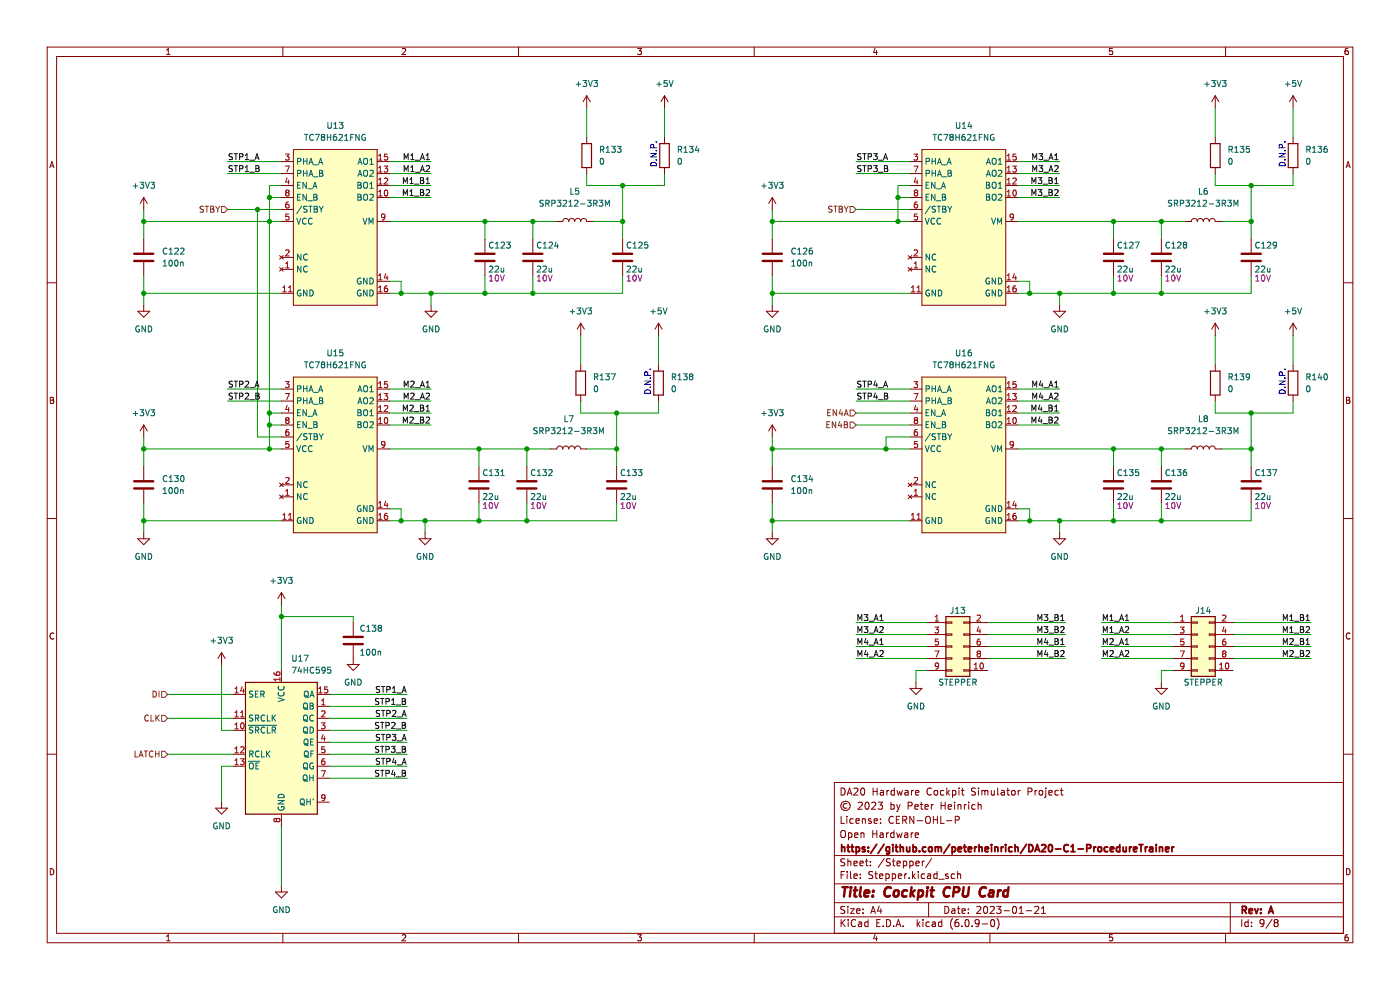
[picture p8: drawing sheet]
<svg xmlns="http://www.w3.org/2000/svg" width="297mm" height="210mm" viewBox="0 0 297 210" stroke-linecap="round" stroke-linejoin="round" font-family="sans-serif">
<path d="M0 0h297v210h-297z" fill-rule="evenodd" fill="#fff" stroke="#fff" stroke-width=".21"/>
<g fill="none" stroke="#840000" stroke-width=".21">
<path d="M10 10h277v190h-277zM12 12h273v186h-273zM35.3 11.6h.8M35.3 10.6l.4-.3v1.3M60 10v2M85.3 10.4l.5-.1 .3 .3-.8 1h.8M110 10v2M135.3 10.3h.8l-.5 .5 .4 .1v.6l-.2 .1-.5-.1M160 10v2M185.6 10.2l-.3 .9h.8M185.9 10.7v.9M210 10v2"/>
<path d="M236 10.3h-.6l-.1 .6 .6-.1 .1 .7-.2 .1-.5-.1M260 10v2M285.9 10.3h-.3l-.2 .3-.1 .7 .3 .3 .4-.1-.1-.7h-.3l-.3 .2M10.6 35.6l.4-1.3 .4 1.3M10.7 35.2h.6M59.7 39.4h2.5M59.7 36.8h2.5M59.7 34.3h2.5M62.2 31.7h17.8v33.1h-17.8zM80 39.4h2.6M80 36.8h2.6M80 34.3h2.6"/>
<path d="M124.5 20.3v2.5M124.5 29.2v1.3M124.5 35.5v1.3M124.5 20.3l-.8 1.3M124.5 20.3l.7 1.3M141 20.3l-.8 1.3M141 20.3v2.5M141 29.2v1.3M141 35.5v1.3M141 20.3l.7 1.3M193 39.4h2.6M193 36.8h2.6"/>
<path d="M193 34.3h2.6M195.6 31.7h17.8v33.1h-17.8zM213.4 39.4h2.5M213.4 36.8h2.5M213.4 34.3h2.5M257.8 20.3v2.5M257.8 29.2v1.3M257.8 35.5v1.3M257.8 20.3l-.8 1.3M257.8 20.3l.8 1.3M274.3 20.3v2.5M274.3 29.2v1.3"/>
<path d="M274.3 35.5v1.3M274.3 20.3l-.7 1.3M274.3 20.3l.8 1.3M285.6 35.6l.4-1.3 .4 1.3M285.7 35.2h.6M10 60h2M30.5 41.9l-.8 1.3M30.5 41.9v2.5M30.5 50.8v2.8M30.5 55.6v2.8M30.5 41.9l.8 1.3M59.3 56.8l.8 .7"/>
<path d="M59.3 54.2l.8 .8M59.7 47h2.5M59.7 57.1h2.5M59.7 41.9h2.5M59.7 54.6h2.5M59.7 44.4h2.5M60.1 56.8l-.8 .7M60.1 54.2l-.8 .8M80 47h2.6M80 41.9h2.6M80 59.7h2.6M102.9 50.8v2.8"/>
<path d="M102.9 55.6v2.8M113 50.8v2.8M113 55.6v2.8M118.1 47h1.3a.63 .63 0 0 1 .6-.7 .63 .63 0 0 1 .7 .7 .63 .63 0 0 1 .6-.7 .63 .63 0 0 1 .6 .7 .63 .63 0 0 1 .7-.7 .63 .63 0 0 1 .6 .7 .63 .63 0 0 1 .6-.7 .63 .63 0 0 1 .7 .7h1.2M132.1 50.8v2.8M132.1 55.6v2.8M163.8 41.9v2.5M163.8 50.8v2.8M163.8 55.6v2.8M163.8 41.9l-.7 1.3M163.8 41.9l.8 1.3M192.7 56.8l.7 .7"/>
<path d="M192.7 54.2l.7 .8M193 47h2.6M193 57.1h2.6M193 41.9h2.6M193 54.6h2.6M193 44.4h2.6M193.4 56.8l-.7 .7M193.4 54.2l-.7 .8M213.4 47h2.5M213.4 41.9h2.5M213.4 59.7h2.5M236.2 50.8v2.8"/>
<path d="M236.2 55.6v2.8M246.4 50.8v2.8M246.4 55.6v2.8M251.5 47h1.2a.63 .63 0 0 1 .7-.7 .63 .63 0 0 1 .6 .7 .63 .63 0 0 1 .6-.7 .63 .63 0 0 1 .7 .7 .63 .63 0 0 1 .6-.7 .63 .63 0 0 1 .6 .7 .63 .63 0 0 1 .7-.7 .63 .63 0 0 1 .6 .7h1.3M265.4 50.8v2.8M265.4 55.6v2.8M285 60h2M29.2 66h2.6l-1.3 1.3zM30.5 64.8v1.2M59.7 62.2h2.5M62.2 80h17.8v33h-17.8zM80 62.2h2.6"/>
<path d="M90.2 66h2.5l-1.3 1.3zM91.4 64.8v1.2M123.2 68.6l-.8 1.2M123.2 68.6v2.5M123.2 77.5v1.2M123.2 68.6l.8 1.2M139.7 68.6v2.5M139.7 77.5v1.2M139.7 68.6l-.8 1.2M139.7 68.6l.8 1.2M162.6 66h2.5l-1.3 1.3zM163.8 64.8v1.2"/>
<path d="M193 62.2h2.6M195.6 80h17.8v33h-17.8zM213.4 62.2h2.5M223.5 66h2.6l-1.3 1.3zM224.8 64.8v1.2M257.8 68.6v2.5M257.8 77.5v1.2M257.8 68.6l-.8 1.2M257.8 68.6l.8 1.2M274.3 68.6v2.5M274.3 77.5v1.2M274.3 68.6l-.7 1.2"/>
<path d="M274.3 68.6l.8 1.2M10.7 84.3h.4l.3 .2-.3 .4 .3 .1v.3l-.2 .3h-.5zM10.7 84.9h.4M30.5 90.2v2.5M30.5 99v2.8M30.5 90.2l-.8 1.2M30.5 90.2l.8 1.2M59.7 95.2h2.5M59.7 90.2h2.5M59.7 87.6h2.5M59.7 85.1h2.5M59.7 82.5h2.5"/>
<path d="M59.7 92.7h2.5M80 95.2h2.6M80 90.2h2.6M80 87.6h2.6M80 85.1h2.6M80 82.5h2.6M101.6 99v2.8M111.8 99v2.8M116.8 95.2h1.3a.63 .63 0 0 1 .7-.6 .63 .63 0 0 1 .6 .6 .63 .63 0 0 1 .6-.6 .63 .63 0 0 1 .7 .6 .63 .63 0 0 1 .6-.6 .63 .63 0 0 1 .6 .6 .63 .63 0 0 1 .7-.6 .63 .63 0 0 1 .6 .6h1.3M123.2 83.8v1.3M130.8 99v2.8M139.7 83.8v1.3"/>
<path d="M163.8 90.2l-.7 1.2M163.8 90.2v2.5M163.8 99v2.8M163.8 90.2l.8 1.2M193 95.2h2.6M193 90.2h2.6M193 87.6h2.6M193 85.1h2.6M193 82.5h2.6M193 92.7h2.6M213.4 95.2h2.5M213.4 90.2h2.5"/>
<path d="M213.4 87.6h2.5M213.4 85.1h2.5M213.4 82.5h2.5M236.2 99v2.8M246.4 99v2.8M251.5 95.2h1.2a.63 .63 0 0 1 .7-.6 .63 .63 0 0 1 .6 .6 .63 .63 0 0 1 .6-.6 .63 .63 0 0 1 .7 .6 .63 .63 0 0 1 .6-.6 .63 .63 0 0 1 .6 .6 .63 .63 0 0 1 .7-.6 .63 .63 0 0 1 .6 .6h1.3M257.8 83.8v1.3M265.4 99v2.8M274.3 83.8v1.3M285.7 84.3h.4l.2 .2-.2 .4 .2 .1 .1 .3-.2 .3h-.5zM285.7 84.9h.4M10 110h2"/>
<path d="M29.2 114.3h2.6l-1.3 1.3zM30.5 103.9v2.8M30.5 113v1.3M59.3 105l.8 .8M59.3 102.5l.8 .7M59.7 105.4h2.5M59.7 110.5h2.5M59.7 102.9h2.5M60.1 105l-.8 .8M60.1 102.5l-.8 .7M80 110.5h2.6M80 107.9h2.6"/>
<path d="M88.9 114.3h2.5l-1.2 1.3zM90.2 113v1.3M101.6 103.9v2.8M111.8 103.9v2.8M130.8 103.9v2.8M162.6 114.3h2.5l-1.3 1.3zM163.8 103.9v2.8M163.8 113v1.3M192.7 105l.7 .8M192.7 102.5l.7 .7M193 105.4h2.6M193 110.5h2.6"/>
<path d="M193 102.9h2.6M193.4 105l-.7 .8M193.4 102.5l-.7 .7M213.4 110.5h2.5M213.4 107.9h2.5M223.5 114.3h2.6l-1.3 1.3zM224.8 113v1.3M236.2 103.9v2.8M246.4 103.9v2.8M265.4 103.9v2.8M285 110h2M11.4 134.4a.58 .58 0 0 0-.8 .5 .58 .58 0 0 0 .8 .5"/>
<path d="M47 138.4v2.6M47 138.4l-.8 1.3M47 138.4l.8 1.3M59.7 125.7v2.6M59.7 125.7l-.8 1.3M59.7 125.7l.8 1.3M74.9 132.1v2.8M74.9 136.9v4.1M196.9 132.1h3.8M196.9 134.6h3.8M196.9 137.1h3.8M196.9 139.7h3.8"/>
<path d="M200.7 131.9h1.2v.3h-1.2zM200.7 134.5h1.2v.2h-1.2zM200.7 137h1.2v.3h-1.2zM200.7 139.6h1.2v.2h-1.2zM204.5 139.6h1.2v.2h-1.2zM204.5 137h1.2v.3h-1.2zM204.5 134.5h1.2v.2h-1.2zM204.5 131.9h1.2v.3h-1.2zM205.7 132.1h3.9M205.7 134.6h3.9M205.7 137.1h3.9M205.7 139.7h3.9"/>
<path d="M248.9 132.1h3.8M248.9 134.6h3.8M248.9 137.1h3.8M248.9 139.7h3.8M252.7 139.6h1.3v.2h-1.3zM252.7 137h1.3v.3h-1.3zM252.7 134.5h1.3v.2h-1.3zM252.7 131.9h1.3v.3h-1.3zM256.5 131.9h1.3v.3h-1.3zM256.5 134.5h1.3v.2h-1.3zM256.5 137h1.3v.3h-1.3zM256.5 139.6h1.3v.2h-1.3z"/>
<path d="M257.8 132.1h3.8M257.8 134.6h3.8M257.8 137.1h3.8M257.8 139.7h3.8M286.4 134.4a.58 .58 0 0 0-.8 .5 .58 .58 0 0 0 .8 .5M10 160h2M49.5 154.9h2.6M49.5 152.4h2.6M49.5 160h2.6M49.5 147.3h2.6M59.7 142.2v2.6M67.3 149.8h2.6"/>
<path d="M67.3 154.9h2.6M67.3 152.4h2.6M67.3 160h2.6M67.3 147.3h2.6M67.3 157.5h2.6M73.7 141h2.5l-1.3 1.2zM193 146h2.6l-1.3 1.3zM194.3 144.8v1.2M196.9 142.2h3.8M200.7 142.1h1.2v.2h-1.2zM204.5 142.1h1.2v.2h-1.2zM205.7 142.2h3.9"/>
<path d="M245.1 146h2.5l-1.2 1.3zM246.4 144.8v1.2M248.9 142.2h3.8M252.7 142.1h1.3v.2h-1.3zM256.5 142.1h1.3v.2h-1.3zM257.8 142.2h3.8M285 160h2M45.7 171.4h2.6l-1.3 1.3zM47 170.2v1.2M49.5 162.5h2.6M59.7 172.7v2.5M67.3 170.2h2.6"/>
<path d="M67.3 162.5h2.6M67.3 165.1h2.6M178.4 176.4l.3-.2a.5 .5 0 0 1 .7 .5v.5a.5 .5 0 0 1-.5 .5 .5 .5 0 0 1-.5-.5zM178.4 167.2a.76 .76 0 0 1 .9 .7 .76 .76 0 0 1-.9 .8zM178.4 173.2v1.5h.8M179.7 173.2v.1M179.7 173.7v1M179.7 170.5a.52 .52 0 0 0-.9 .5 .52 .52 0 0 0 .9 .4M179.7 168.7l.5-1.5 .5 1.5M179.9 168.2h.7M180 176.7h.4l.3 .3-.1 .6h-.6M180 176.7v1.5"/>
<path d="M181 173.7h-.4l-.3 .3 .1 .6h.6M181.2 167.3l.5-.1 .3 .4-.9 1.1h.9M181.3 177.2l.7-.2-.1-.3h-.4l-.2 .2 .1 .7h.5M181.6 174.2l.7-.2-.1-.3h-.4l-.2 .2 .1 .7h.5M182.1 170.3l.6-.1 .2 .4-.9 1.1h.9M182.7 176.8l.2-.1h.3l.1 1M182.7 176.7v1M182.7 167.3l.2-.1a.8 .8 0 0 1 .6 .7 .8 .8 0 0 1-.6 .8l-.3-.6zM182.9 173.8l.3-.1h.3l.1 1M182.9 173.7v1M183.7 170.3l.2-.1a.8 .8 0 0 1 .5 .7 .8 .8 0 0 1-.5 .8l-.4-.6zM184.8 173.7h-.4l-.2 .2 .1 .2 .5 .1v.4h-.6"/>
<path d="M184.9 170.3l.6-.1 .3 .4-.9 1.1h.9M185.2 176.2v1.5M185.2 176.9h.8M185.2 167.2v1.5M185.2 167.9h.9M185.4 174.2l.8-.2-.1-.3h-.4l-.3 .2 .1 .7h.6M186 176.2v1.5M186.1 167.2v1.5M186.3 170.2h.9l-.5 .5 .5 .2v.6l-.3 .2-.6-.2M186.7 176.7h.6l.1 1M186.8 167.7h.6v1M186.8 174.5v.2"/>
<path d="M186.8 173.7v.2M187.4 177l-.5 .1-.2 .2 .2 .4 .5-.1M187.4 168l-.5 .1-.2 .2 .2 .4 .5-.1M188.1 176.7v1M188.2 167.7v1M188.5 176.7l-.4 .3M188.6 167.7l-.4 .3M189 170.7h.4l.3 .3-.1 .6h-.6M189 170.2v1.5M189.5 173.3a.71 .71 0 0 0-1 .5 .71 .71 0 0 0 .7 .9l.3-.2M189.7 176.7h-.5l-.3 .3 .2 .6h.6M189.7 176.2v1.5"/>
<path d="M189.7 167.7h-.4l-.3 .3 .2 .6h.5M189.7 167.2v1.5M190.2 173.9h.5M190.2 176.7l.3 1 .3-.7 .3 .7 .3-1M190.2 170.7l.4 1M190.3 167.7l.3 1 .3-.7 .3 .7 .2-1M190.6 171.7l-.4 .5M190.9 173.2h-.7v1.5h.7M190.9 170.7l-.3 1M191.5 174l.7-.1 .2-.2-.1-.4-.8-.1v1.5M191.9 174l.5 .7M191.9 176.7h.6l.1 1"/>
<path d="M192 167.7h.6l.1 1M192.6 177l-.5 .1-.2 .2 .2 .4 .5-.1M192.7 168l-.5 .1-.3 .2 .3 .4 .5-.1M192.7 171l.7-.1 .1-.2-.1-.4-.7-.1v1.5M193.3 176.7v1M193.4 167.7v1M193.7 176.7l-.4 .3M193.8 167.7l-.4 .3M193.9 173.2v1.5l-.9-1.5v1.5M194.1 171.2l.7-.2-.1-.3h-.4l-.2 .2 .1 .7h.5M194.2 177.2l.7-.2-.1-.3h-.4l-.2 .2v.7h.6M194.2 168.2l.7-.2v-.3h-.5l-.2 .2 .1 .7h.6"/>
<path d="M194.6 174.1h1.1M195.2 170.7h.6M195.4 170.2v1.3l.4 .2M196.2 171.2l.7-.2v-.3h-.5l-.2 .2 .1 .7h.6M196.4 173.4l.3-.2a.5 .5 0 0 1 .7 .5v.5a.5 .5 0 0 1-.5 .5 .5 .5 0 0 1-.5-.5zM197.6 167.3a.71 .71 0 0 0-1 .5 .71 .71 0 0 0 .7 .9l.3-.2M197.6 170.7v1M198 173.9h.9M198 173.2v1.5M198 170.7l-.4 .3M198.2 167.8l.2-.1 .5 .1v.6l-.1 .2-.4 .1-.2-.2zM198.9 173.2v1.5"/>
<path d="M199.6 173.2v1.5h.7M199.7 170.2v1.5M199.7 170.9h.8M200.2 167.7h-.4l-.3 .3 .2 .6h.5M200.5 170.2v1.5M200.8 174.1h1.1M200.9 167.2v1.5M201 168.1l.4 .6M201.2 171.2l.7-.2-.1-.3h-.4l-.2 .2v.7h.6M201.4 167.7l-.5 .5M202.1 167.7h.4l.3 .3-.1 .6h-.6M202.1 167.7v1.5"/>
<path d="M202.5 170.2v.1M202.5 170.7v1M202.7 174l.7-.1 .1-.2-.1-.4-.7-.1v1.5M203.2 170.8l.2-.1h.4l.1 1M203.2 170.7v1M203.4 167.2v.1M203.4 167.7v1M203.9 167.7h.6M204.2 167.2v1.3l.3 .2M204.6 170.7v1M205 170.7l-.4 .3M205.5 170.2v.1"/>
<path d="M205.5 170.7v1M206.9 170.7h-.5l-.2 .3 .1 .6h.6M206.9 167.2h-.5l-.2 .1v.4l.6 .3 .1 .4-.2 .3-.6-.1M207.5 170.8l.2-.1h.4l.1 1M207.5 170.2v1.5M207.6 167.2v.1M207.6 167.7v1M208.3 167.8l.4-.1 .2 .2M208.3 167.7v1M208.9 167.9l.3-.2h.3l.1 1M208.9 167.9v.8M210.3 167.7l.1 .9 .3 .1 .2-.2"/>
<path d="M210.9 167.7v1M211.7 167.2v1.3l.2 .2M212.4 167.7h.6l.1 1M213.1 168l-.5 .1-.2 .2 .2 .4 .5-.1M213.6 167.7h.6M213.8 167.2v1.3l.4 .2M214.7 167.8l.2-.1 .4 .1 .1 .6-.2 .2-.3 .1-.2-.2zM216 167.7v1M216.4 167.7l-.4 .3M218.1 168l.7-.1 .1-.2v-.4l-.8-.1v1.5M219.6 167.7v1M220 167.7l-.4 .3"/>
<path d="M220.5 167.8l.2-.1 .4 .1 .1 .6-.1 .2-.4 .1-.2-.2zM221.9 167.2v.1M221.9 167.7v1.3l-.3 .2M222.5 168.2l.7-.2-.1-.3h-.4l-.2 .2 .1 .7h.5M224.5 167.7h-.4l-.3 .3 .1 .6h.6M224.9 167.7h.6M225.1 167.2v1.3l.4 .2M285 166h-108v32M10.7 184.3a.66 .66 0 0 1 .7 .6 .66 .66 0 0 1-.7 .7zM35.3 198.6l.4-.3v1.3M35.3 199.6h.8M58.4 189.2h2.6l-1.3 1.3z"/>
<path d="M59.7 187.9v1.3M60 198v2M85.3 198.4l.5-.1 .3 .3-.8 1h.8M110 198v2M135.3 198.3h.8l-.5 .5 .4 .1v.5l-.2 .2-.5-.2M160 198v2M177 194.5h108M177 191.5h108M177 187.5h108M177 181.5h108M178.4 185.6h.5M178.4 195.1v1.5"/>
<path d="M178.7 195.7l.6 .9M179.2 184.9h-.8v1.5M179.2 192.3h-.5l-.3 .1v.4l.7 .3 .1 .4-.3 .3-.5-.1M179.2 182.2h-.5l-.3 .1v.4l.7 .3 .1 .4-.3 .3-.5-.1M179.3 195.1l-.9 .8M179.7 184.9v.1M179.7 185.4v1M179.9 182.2v1.5M179.9 192.3v.1M179.9 192.8v1M179.9 182.8l.2-.1h.3l.1 1M179.9 195.1v.1"/>
<path d="M179.9 195.6v1M180.4 192.8h.8l-.8 1h.8M180.4 184.9v1.2l.3 .3M181.2 185.9l.7-.2-.1-.3h-.4l-.2 .2v.7h.6M181.2 183.2l.7-.2-.1-.3h-.4l-.2 .2v.7h.6M181.5 195.2a.71 .71 0 0 0-1 .5 .71 .71 0 0 0 .7 .9l.3-.2M181.7 193.3l.7-.2v-.3h-.5l-.2 .2 .1 .7h.6M182.2 195.6h.5l.1 1M182.4 183.2l.8-.2-.1-.3h-.4l-.3 .2 .1 .7h.6M182.5 186.2v.2M182.5 185.4v.2M182.8 195.9l-.5 .1-.2 .2 .2 .4 .5-.1"/>
<path d="M183.1 193.6v.2M183.1 192.8v.2M183.6 182.7h.6M183.8 182.2v1.2l.4 .3M184.2 195.6h-.5l-.3 .2 .2 .7h.6M184.2 195.1v1.5M184.7 183.5v.2M184.7 182.7v.2M184.7 193.8l.5-1.5 .5 1.5M184.9 193.3h.7M185.2 184.9h-.6l-.3 .2 .1 .4 .7 .3v.4l-.2 .2-.6-.1M185.6 185.4h.6"/>
<path d="M185.6 198.2l-.3 .9h.8M185.8 184.9v1.2l.4 .3M185.9 198.7v.9M186 195.8h.5M186.5 192.2l-.3 1.1h.9M186.6 185.9l.7-.2-.1-.3h-.4l-.2 .2 .1 .7h.5M186.7 195.1h-.7v1.5h.7M186.9 192.8v1M187.4 196.4v.2M187.6 182.1l-1.3 1.9M187.9 185.4h.5l.3 .2-.2 .7h-.6M187.9 185.4v1.5"/>
<path d="M188.1 195.1a.76 .76 0 0 1 .8 .7 .76 .76 0 0 1-.8 .8zM188.9 182.2h-.6l-.2 .1v.4l.6 .3 .2 .4-.3 .3-.6-.1M189.3 185.4h.4l.3 .2-.1 .7h-.6M189.3 185.4v1.5M189.3 182.7h.6M189.5 182.2v1.2l.4 .3M189.6 196.4v.2M190.1 196.6l.5-1.5 .5 1.5M190.2 196.1h.7M190.3 183.2l.7-.2-.1-.3h-.4l-.2 .2 .1 .7h.5M190.6 185.9l.7-.2-.1-.3h-.4l-.2 .2 .1 .7h.5M191.6 196.4v.2"/>
<path d="M191.7 182.7h.4l.3 .2-.2 .7h-.5M191.7 182.7v1.5M191.9 185.4v1M192.4 185.4l-.5 .2M192.9 186.2v.2M193 182.7h.4l.3 .2-.1 .7h-.6M193 182.7v1.5M193.6 184.9v1.5M193.7 185.8l.5 .6M194.2 185.4l-.6 .5M194.3 183.2l.7-.2-.1-.3h-.4l-.2 .2 .1 .7h.5M194.6 195.1v1.5"/>
<path d="M194.7 196l.5 .6M194.8 184.9v.1M194.8 185.4v1M195.2 195.6l-.6 .5M195.7 182.7v1M195.8 195.1v.1M195.8 195.6v1M196.1 182.7l-.4 .2M196.2 185.4h-.5l-.3 .2 .2 .7h.6M196.8 185.4h.6v1M197 191.5v3M197.2 195.6h-.5l-.3 .2 .2 .7h.6"/>
<path d="M197.4 185.7l-.5 .1-.2 .2 .2 .4 .5-.1M197.7 182.1l-1.3 1.9M197.8 195.6h.6v1M198.4 195.9l-.5 .1-.2 .2 .2 .4 .5-.1M198.8 185.4h-.4l-.3 .2 .1 .7h.6M198.8 184.9v1.5M199.2 186.5h1.1M199.8 195.6h-.4l-.3 .2 .1 .7h.6M199.8 195.1v1.5M200.4 192.3a.76 .76 0 0 1 .9 .7 .76 .76 0 0 1-.9 .8zM201.2 185.4h-.4l-.2 .2 .1 .2 .5 .1v.4h-.6M201.9 192.8h.6l.1 1"/>
<path d="M202.1 194.8a1.72 1.72 0 0 0 0 2.3M202.5 185.4h-.4l-.3 .2 .1 .7h.6M202.6 193.1l-.5 .1-.2 .2 .2 .4 .5-.1M203.1 192.8h.6M203.2 185.5l.2-.1h.3l.1 1M203.2 184.9v1.5M203.3 192.3v1.2l.4 .3M203.3 195.1h-.4a1.01 1.01 0 0 0 0 1.5l.5-.2v-.5l-.2-.3-.5 .1-.1 .2M204.1 193.3l.7-.2-.1-.3h-.4l-.2 .2 .1 .7h.5M204.1 196.4v.2M204.9 195.2l.2-.1a.8 .8 0 0 1 .5 .7 .8 .8 0 0 1-.5 .8l-.4-.6zM205.4 193.6v.2"/>
<path d="M205.4 192.8v.2M206.2 196.4v.2M207.2 192.4l.6-.1 .3 .4-.9 1.1h.9M207.7 195.7l-.3 .3-.4-.1-.1-.2v-.4l.3-.2h.2l.3 .2a1 1 0 0 1-.4 1.3h-.3M208.4 196h1.1M208.8 192.4l.2-.1a.8 .8 0 0 1 .5 .7 .8 .8 0 0 1-.5 .8l-.3-.6zM210 198v2M210.1 192.4l.6-.1 .2 .4-.9 1.1h.9M210.3 195.2l.2-.1a.8 .8 0 0 1 .5 .7 .8 .8 0 0 1-.5 .8l-.3-.6zM211.4 192.3h1l-.5 .5 .4 .2v.6l-.2 .2-.7-.2M211.5 194.8a1.72 1.72 0 0 1 0 2.3M213 193.2h1.2"/>
<path d="M215 192.3h.1a.8 .8 0 0 1 .6 .7 .8 .8 0 0 1-.6 .8 1 1 0 0 1-.1-1.5zM216.2 193.8h.9M216.2 192.7l.4-.4v1.5M217.7 193.2h1.2M219.5 192.4l.6-.1 .3 .4-1 1.1h1M220.9 193.8h.9M220.9 192.7l.5-.4v1.5M236 198.3h-.6l-.1 .6 .6-.1 .1 .6-.2 .2-.5-.2M260 198v2M261 191.5v6.5M263.4 195.1v1.5M264.8 195.6h-.4l-.3 .2 .1 .7h.6"/>
<path d="M264.8 195.1v1.5M265.5 196.4v.2M265.5 195.6v.2M268.1 195.7l-.2 .3-.5-.1-.1-.2v-.4l.3-.2h.3l.2 .2a1 1 0 0 1-.4 1.3h-.3M269.9 195l-1.3 1.9M270.6 195.7l-.3 .3v.3l.3 .3h.3l.2-.3v-.5l-.2-.1M270.6 195.7l-.3-.3 .3-.3h.3l.2 .2-.2 .4M270.6 195.7h.3M285.7 184.3a.66 .66 0 0 1 .7 .6 .66 .66 0 0 1-.7 .7zM285.9 198.3h-.3l-.2 .3-.1 .7 .3 .3 .4-.2-.1-.6h-.3l-.3 .2"/>
<circle cx="179.4" cy="171" r="1"/>
</g>
<g fill="none" stroke="#840000" stroke-width=".39">
<path d="M178.6 179.2v1.5M178.6 179.8l.2-.1h.3l.1 1M179.7 179.7h.6M179.9 179.2v1.2l.4 .3M180.6 179.7h.5M180.8 179.2v1.2l.3 .3M181.6 179.7h.5l.2 .2-.1 .7h-.6M181.6 179.7v1.5M183.5 179.7h-.4l-.2 .2 .1 .2 .5 .1v.4h-.6M184.2 179.7v.2M186 179.1l-1.3 1.9M187.6 179.1l-1.3 1.9"/>
<path d="M188.7 179.7h-.4l-.3 .2 .1 .7h.6M188.7 179.7v1.2l-.3 .3-.3-.1M189.4 179.2v.1M189.4 179.7v1M189.9 179.7h.6M190.1 179.2v1.2l.4 .3M191 179.8l.2-.1h.4v1M191 179.2v1.5M192.3 179.7l.1 .9 .4 .1 .2-.2M193 179.7v1M193.7 179.7h.4l.3 .2-.1 .7h-.6M193.7 179.2v1.5"/>
<path d="M196.4 179.7h-.4l-.3 .2 .1 .7h.6M197.1 179.8l.2-.1 .4 .1 .1 .6-.2 .2-.3 .1-.2-.2zM198.4 179.8l.4-.1 .3 .2M198.4 179.7v1M199.1 179.9l.2-.2h.3l.1 1M199.1 179.9v.8M201.5 179.1l-1.3 1.9M202 179.7h.4l.3 .2-.1 .7h-.6M202 179.7v1.5M204.4 179.7h.6M204.6 179.2v1.2l.4 .3M206.8 179.7v1"/>
<path d="M207.2 179.7l-.4 .2M207.7 179.8l.2-.1h.4v1M207.7 179.2v1.5M210.3 179.2v.1M210.3 179.7v1M211.1 179.8l.2-.1h.3l.1 1M211.1 179.7v1M212.4 179.7v1M212.8 179.7l-.4 .2M213.3 179.2v.1M213.3 179.7v1M214.7 179.7h-.4l-.3 .2 .1 .7h.6"/>
<path d="M215.3 179.8l.3-.1h.3l.1 1M215.3 179.2v1.5M217.8 179.1l-1.3 1.9M218.3 179.2a.76 .76 0 0 1 .8 .7 .76 .76 0 0 1-.8 .8zM221 179.3l.6-.1 .2 .4-.9 1.1h.9M222.6 179.3l.2-.1a.8 .8 0 0 1 .5 .7 .8 .8 0 0 1-.5 .8l-.4-.6zM226.6 179.3a.71 .71 0 0 0-1 .5 .71 .71 0 0 0 .7 .9l.3-.2M227.2 179.6l.4-.4v1.5M230.6 179.9h.7l.1-.2-.1-.4-.7-.1v1.5M232.1 179.7v1M232.5 179.7l-.4 .2M233 179.8l.2-.1 .4 .1 .1 .6-.1 .2-.4 .1-.2-.2z"/>
<path d="M235 179.7h-.4l-.3 .2 .1 .7h.6M237.6 179.7h-.5l-.3 .2 .2 .7h.6M237.6 179.2v1.5M238.3 179.7v.9l.4 .1 .2-.2M238.9 179.7v1M239.6 179.7v1M240.1 179.7l-.5 .2M241.6 179.2h.9M242.1 179.2v1.5M243 179.7v1M243.4 179.7l-.4 .2M243.9 179.7h.6l.1 1"/>
<path d="M245.3 179.2v.1M245.3 179.7v1M246 179.8l.2-.1h.4v1M246 179.7v1M248.6 179.7v1M249.1 179.7l-.5 .2M184.2 180.5v.2M195.1 180.5v.2M203.3 180.2l.7-.2-.1-.3h-.4l-.2 .2v.7h.6M205.4 180.2l.7-.2v-.3h-.5l-.2 .2 .1 .7h.6M209 180.2l.7-.2-.1-.3h-.4l-.2 .2 .1 .7h.5M219.6 180.7l.5-1.5 .5 1.5"/>
<path d="M219.7 180.2h.7M223.9 180.1h1.2M227.2 180.7h.9M228.7 180.1h1.1M235.6 180.2l.7-.2-.1-.3h-.4l-.2 .2v.7h.6M240.5 180.2l.7-.2-.1-.3h-.4l-.2 .2 .1 .7h.5M244.6 180l-.5 .1-.3 .2 .3 .4 .5-.1M247.3 180.2l.7-.2-.1-.3h-.4l-.2 .2v.7h.6M263.6 193h.7l.1-.2-.1-.4-.7-.1v1.5M263.9 193l.5 .8M265 193.3l.7-.2-.1-.3h-.4l-.2 .2 .1 .7h.5M266.2 192.8l.4 1 .3-1"/>
<path d="M267.5 193.6v.2M267.5 192.8v.2M269.1 193.8l.5-1.5 .5 1.5M269.3 193.3h.7"/>
</g>
<g fill="none" stroke="#840000" stroke-width=".52">
<path d="M178.7 188.2h1.2M179.3 188.2l-.3 2M180.4 188.9l-.1 1.3M180.5 188.2v.2M181.1 188.9h.8M181.5 188.2l-.2 1.7v.2l.4 .1M182.6 188.2l-.2 1.7 .3 .3M183.4 189.5l1-.2-.1-.3-.5-.1-.3 .2-.1 1h.8M185.2 190l-.1 .2M185.3 189v.1M189 188.4a.88 .88 0 0 0-1 0 .88 .88 0 0 0-.4 .9 .69 .69 0 0 0 .3 .8 .69 .69 0 0 0 .9-.1M189.8 189h.1a.5 .5 0 0 1 .8 .2l-.1 .6-.2 .3a.5 .5 0 0 1-.8-.3z"/>
<path d="M192.4 189a.66 .66 0 0 0-1 .2v.6l.1 .3h.8M193.4 188.2l-.3 2M193.4 189.4l.5 .8M194.1 188.9l-.9 .7M194.9 189h.8l.1 .2v.6a.66 .66 0 0 1-1 .3M194.9 188.9l-.2 2M196.7 188.9l-.1 1.3M196.8 188.2v.2M197.4 188.9h.8M197.8 188.2l-.3 1.7 .1 .2 .4 .1M201.5 188.4a.88 .88 0 0 0-1 0 .88 .88 0 0 0-.3 .9 .69 .69 0 0 0 .3 .8 .69 .69 0 0 0 .8-.1M202.3 189.2h.8l.3-.2a.51 .51 0 0 0-.2-.8h-.8l-.2 2"/>
<path d="M204.4 188.2l-.2 1.6 .2 .3a.66 .66 0 0 0 1-.3l.2-1.6M209.2 188.4a.88 .88 0 0 0-1 0 .88 .88 0 0 0-.4 .9 .69 .69 0 0 0 .3 .8 .69 .69 0 0 0 .9-.1M210 189h.7v1.2M210.8 189.3l-.7 .1a.4 .4 0 0 0-.3 .4 .4 .4 0 0 0 .2 .4l.7-.1M211.8 188.9l-.2 1.3M212.3 188.9l-.3 .1-.3 .2M213.9 189a.66 .66 0 0 0-1 .2l-.1 .6 .2 .3h.7M214 188.2l-.3 2"/>
</g>
<g fill="#ffffc2" stroke="#ffffc2" stroke-width=".21">
<path d="M62.2 31.7h17.8v33.1h-17.8z" fill-rule="evenodd"/>
<path d="M62.2 80h17.8v33h-17.8z" fill-rule="evenodd"/>
<path d="M195.6 80h17.8v33h-17.8z" fill-rule="evenodd"/>
<path d="M195.6 31.7h17.8v33.1h-17.8z" fill-rule="evenodd"/>
</g>
<g fill="#ffffc2" stroke="#ffffc2" stroke-width=".25">
<path d="M52.1 144.8h15.2v27.9h-15.2z" fill-rule="evenodd"/>
<path d="M200.7 130.8h5v12.7h-5z" fill-rule="evenodd"/>
<path d="M252.7 130.8h5.1v12.7h-5.1z" fill-rule="evenodd"/>
</g>
<g fill="none" stroke="#009600" stroke-width=".21">
<path d="M48.3 36.8h11.4M48.3 34.3h11.4M59.7 39.4h-2.5v55.8M82.6 39.4h8.8M82.6 36.8h8.8M82.6 34.3h8.8M124.5 36.8v2.6h16.5v-2.6M124.5 22.8v6.4M132.1 39.4v11.4M141 22.8v6.4M181.6 36.8h11.4M181.6 34.3h11.4"/>
<path d="M193 39.4h-2.5v7.6M215.9 39.4h8.9M215.9 36.8h8.9M215.9 34.3h8.9M257.8 36.8v2.6h16.5v-2.6M257.8 22.8v6.4M265.4 39.4v11.4M274.3 22.8v6.4M30.5 47h29.2M30.5 44.4v6.4M30.5 58.4v6.4M48.3 44.4h11.4"/>
<path d="M54.6 44.4v48.3h5.1M57.2 41.9h2.5M82.6 41.9h8.8M82.6 47h35.5M82.6 59.7h2.5v2.5M102.9 47v3.8M102.9 58.4v3.8M113 47v3.8M113 58.4v3.8M125.7 47h6.4M132.1 58.4v3.8h-49.5M163.8 47h29.2"/>
<path d="M163.8 44.4v6.4M163.8 58.4v6.4M181.6 44.4h11.4M190.5 41.9h2.5M215.9 41.9h8.9M215.9 47h35.6M215.9 59.7h2.5v2.5M236.2 47v3.8M236.2 58.4v3.8M246.4 47v3.8M246.4 58.4v3.8M259.1 47h6.3"/>
<path d="M265.4 58.4v3.8h-49.5M30.5 62.2h29.2M91.4 62.2v2.6M123.2 71.1v6.4M139.7 71.1v6.4M163.8 62.2h29.2M224.8 62.2v2.6M257.8 71.1v6.4M274.3 71.1v6.4M30.5 92.7v6.3M30.5 95.2h29.2M48.3 82.5h11.4"/>
<path d="M48.3 85.1h11.4M57.2 90.2h2.5M57.2 87.6h2.5M82.6 90.2h8.8M82.6 95.2h34.2M82.6 87.6h8.8M82.6 82.5h8.8M82.6 85.1h8.8M101.6 95.2v3.8M111.8 95.2v3.8M123.2 85.1v2.5h16.5v-2.5M124.5 95.2h6.3"/>
<path d="M130.8 87.6v11.4M163.8 95.2h29.2M163.8 92.7v6.3M181.6 90.2h11.4M181.6 87.6h11.4M181.6 82.5h11.4M181.6 85.1h11.4M193 92.7h-5v2.5M215.9 90.2h8.9M215.9 95.2h35.6M215.9 87.6h8.9M215.9 82.5h8.9"/>
<path d="M215.9 85.1h8.9M236.2 95.2v3.8M246.4 95.2v3.8M257.8 85.1v2.5h16.5v-2.5M259.1 95.2h6.3M265.4 87.6v11.4M30.5 106.7v6.3M30.5 110.5h29.2M82.6 107.9h2.5v2.6M90.2 110.5v2.5M101.6 106.7v3.8M111.8 106.7v3.8"/>
<path d="M130.8 106.7v3.8h-48.2M163.8 110.5h29.2M163.8 106.7v6.3M215.9 107.9h2.5v2.6M224.8 110.5v2.5M236.2 106.7v3.8M246.4 106.7v3.8M265.4 106.7v3.8h-49.5M59.7 130.8h15.2v1.3M59.7 128.3v13.9M181.6 132.1h15.3M181.6 137.1h15.3"/>
<path d="M181.6 139.7h15.3M181.6 134.6h15.3M209.6 132.1h16.5M209.6 137.1h16.5M209.6 139.7h16.5M209.6 134.6h16.5M233.7 132.1h15.2M233.7 137.1h15.2M233.7 139.7h15.2M233.7 134.6h15.2M261.6 132.1h16.5M261.6 137.1h16.5"/>
<path d="M261.6 139.7h16.5M261.6 134.6h16.5M35.6 152.4h13.9M35.6 147.3h13.9M35.6 160h13.9M47 141v13.9h2.5M69.9 154.9h16.5M69.9 152.4h16.5M69.9 147.3h16.5M69.9 149.8h16.5M69.9 160h16.5M69.9 157.5h16.5"/>
<path d="M196.9 142.2h-2.6v2.6M248.9 142.2h-2.5v2.6M49.5 162.5h-2.5v7.7M59.7 175.2v12.7M69.9 162.5h16.5M69.9 165.1h16.5"/>
</g>
<g fill="none" stroke="#0000c2" stroke-width=".21">
<path d="M138 32.6h1.3l-1.3 .7h1.3M138.2 34.6a.66 .66 0 0 1 .8-.1 .66 .66 0 0 1 .3 .7h-1.3zM138.7 31.4l-.1-.6-.5-.1-.1 .7h1.3M139.2 33.9h.1M139.2 32h.1M139.2 30.1h.1M271.4 32.6h1.2l-1.2 .7h1.2M271.5 34.6a.66 .66 0 0 1 .8-.1 .66 .66 0 0 1 .3 .7h-1.2zM272 31.4v-.6l-.5-.1-.1 .7h1.2M272.5 33.9h.1M272.5 32h.1M272.5 30.1h.1"/>
<path d="M137.4 79.6v-.6l-.5-.1-.1 .7h1.2M137.9 78.3h.1M272 79.6v-.6l-.5-.1-.1 .7h1.2M272.5 78.3h.1M136.8 80.8h1.2l-1.2 .7h1.2M136.9 82.8a.66 .66 0 0 1 .8-.1 .66 .66 0 0 1 .3 .7h-1.2zM137.9 82.2h.1M137.9 80.2h.1M271.4 80.8h1.2l-1.2 .7h1.2M271.5 82.8a.66 .66 0 0 1 .8-.1 .66 .66 0 0 1 .3 .7h-1.2zM272.5 82.2h.1M272.5 80.2h.1"/>
</g>
<g fill="none" stroke="#0f0f0f" stroke-width=".21">
<path d="M49.3 32.7h-.6v.4l.5 .2 .1 .3-.2 .3-.5-.1M49.3 35.2l-.6 .1v.3l.5 .3 .1 .3-.2 .2-.5-.1M49.7 35.1h.7M49.7 32.6h.7M50 32.6v1.3M50 35.1v1.3M50.8 35.8l.6-.1 .1-.4-.7-.2v1.3M50.8 33.3l.6-.1 .1-.5-.7-.1v1.3M52 33.9h.8M52 36.4h.8M52 33l.4-.4v1.3M52 35.5l.4-.4v1.3"/>
<path d="M53 34h1M53 36.5h1M54.1 33.9l.4-1.3 .4 1.3M54.2 33.5h.6M54.3 35.1h.4l.2 .3-.2 .3 .2 .2 .1 .3-.2 .2h-.5zM54.3 35.7h.4M85.6 38.9v-1.2l.4 .9 .4-.9v1.2M85.7 33.9v-1.3l.5 .9 .4-.9v1.3M85.7 36.4v-1.3l.5 .9 .4-.9v1.3M87 38.9h.7M87 38l.3-.3v1.2M87.1 33.9h.8"/>
<path d="M87.1 33l.4-.4v1.3M87.1 35.5l.4-.4v1.3M87.1 36.4h.8M87.9 39.1h1M88.1 34h1M88.1 36.5h1M89.2 37.7h.4l.3 .2-.3 .4 .3 .1v.3l-.2 .2h-.5zM89.2 38.3h.4M89.2 33.9l.4-1.3 .4 1.3M89.2 36.4l.4-1.3 .4 1.3M89.3 33.5h.6M89.3 36h.6"/>
<path d="M90.4 38.9h.7M90.4 33l.4-.4v1.3M90.4 38l.4-.3v1.2M90.4 33.9h.7M90.4 35.3l.5-.2 .2 .4-.8 .9h.8M182.7 32.7h-.7v.4l.5 .2 .2 .3-.3 .3-.5-.1M182.7 35.2l-.7 .1v.3l.5 .3 .2 .3-.3 .2-.5-.1M183 35.1h.7M183 32.6h.7M183.4 32.6v1.3M183.4 35.1v1.3M184.2 35.8l.6-.1v-.4l-.6-.2v1.3"/>
<path d="M184.2 33.3l.6-.1v-.5l-.6-.1v1.3M185.3 32.6h.8l-.4 .5 .3 .1v.5l-.1 .2-.6-.2M185.3 35.1h.8l-.4 .5 .3 .1v.6l-.1 .1-.6-.1M186.3 34h1M186.3 36.5h1M187.4 33.9l.5-1.3 .4 1.3M187.6 33.5h.6M187.6 35.1h.4l.3 .3-.3 .3 .3 .2v.3l-.2 .2h-.5zM187.6 35.7h.4M218.9 38.9v-1.2l.4 .9 .5-.9v1.2M219.1 33.9v-1.3l.4 .9 .4-.9v1.3M219.1 36.4v-1.3l.4 .9 .4-.9v1.3"/>
<path d="M220.2 37.7h.8l-.4 .5 .4 .1v.5l-.2 .1-.6-.1M220.4 32.6h.8l-.4 .5 .3 .1v.5l-.1 .2-.6-.2M220.4 35.1h.8l-.4 .5 .3 .1v.6l-.1 .1-.6-.1M221.3 39.1h.9M221.4 34h1M221.4 36.5h1M222.5 37.7h.5l.2 .2-.2 .4 .2 .1 .1 .3-.3 .2h-.5zM222.5 38.3h.5M222.5 36.4l.5-1.3 .4 1.3M222.5 33.9l.5-1.3 .4 1.3M222.7 33.5h.6M222.7 36h.6"/>
<path d="M223.7 38.9h.8M223.7 33.9h.8M223.7 35.3l.5-.2 .3 .4-.8 .9h.8M223.7 33l.4-.4v1.3M223.7 38l.4-.3v1.2M85.6 41.5v-1.3l.4 .9 .4-.9v1.3M87 40.6l.3-.4v1.3M87 41.5h.7M87.9 41.6h1M89.2 40.2h.4l.3 .3-.3 .3 .3 .1v.3l-.2 .3h-.5zM89.2 40.8h.4M90.4 40.3l.5-.1 .2 .4-.8 .9h.8"/>
<path d="M218.9 41.5v-1.3l.4 .9 .5-.9v1.3M220.2 40.2h.8l-.4 .5 .4 .1v.6l-.2 .1-.6-.1M221.3 41.6h.9M222.5 40.2h.5l.2 .3-.2 .3 .2 .1 .1 .3-.3 .3h-.5zM222.5 40.8h.5M223.7 40.3l.5-.1 .3 .4-.8 .9h.8M49.3 80.9l-.6 .1v.3l.5 .3 .1 .3-.2 .2h-.5M49.3 83.5h-.6v.4l.5 .2 .1 .3-.2 .3-.5-.1M49.7 80.9h.7M49.7 83.4h.7M50 80.9v1.2M50 83.4v1.3"/>
<path d="M50.8 81.5h.6l.1-.5-.7-.1v1.2M50.8 84.1l.6-.1 .1-.5-.7-.1v1.3M52 81l.5-.1 .3 .3-.8 .9h.8M52 83.5l.5-.1 .3 .4-.8 .9h.8M53 82.2h1M53 84.8h1M54.1 82.1l.4-1.2 .4 1.2M54.2 81.8h.6M54.3 83.4h.4l.2 .2-.2 .4 .2 .1 .1 .3-.2 .3h-.5zM54.3 84h.4M85.6 87.2v-1.3l.4 .9 .4-.9v1.3M85.6 89.7v-1.2l.4 .9 .4-.9v1.2"/>
<path d="M85.7 82.1v-1.2l.5 .9 .4-.9v1.2M85.7 84.7v-1.3l.5 .9 .4-.9v1.3M87 86.1l.4-.2 .3 .4-.8 .9h.8M87 88.6l.4-.1 .3 .3-.8 .9h.8M87.1 81l.5-.1 .3 .3-.8 .9h.8M87.1 83.5l.5-.1 .3 .4-.8 .9h.8M87.9 87.3h1M87.9 89.9h1M88.1 82.2h1M88.1 84.8h1M89.2 85.9h.4l.3 .3-.3 .3 .3 .2v.3l-.2 .2h-.5zM89.2 88.5h.4l.3 .2-.3 .4 .3 .1v.3l-.2 .2h-.5z"/>
<path d="M89.2 82.1l.4-1.2 .4 1.2M89.2 86.5h.4M89.2 84.7l.4-1.3 .4 1.3M89.2 89.1h.4M89.3 81.8h.6M89.3 84.3h.6M90.4 81.2l.4-.3v1.2M90.4 86.3l.4-.4v1.3M90.4 83.5l.5-.1 .2 .4-.8 .9h.8M90.4 88.6l.5-.1 .2 .3-.8 .9h.8M90.4 82.1h.7M90.4 87.2h.7"/>
<path d="M182.7 83.5h-.7v.4l.5 .2 .2 .3-.3 .3-.5-.1M182.7 80.9l-.7 .1v.3l.5 .3 .2 .3-.3 .2h-.5M183 80.9h.7M183 83.4h.7M183.4 80.9v1.2M183.4 83.4v1.3M184.2 81.5h.6v-.5l-.6-.1v1.2M184.2 84.1l.6-.1v-.5l-.6-.1v1.3M185.7 83.3l-.3 .9h.8M185.7 80.8l-.3 .9h.8M186 81.3v.8M186 83.8v.9"/>
<path d="M186.3 82.2h1M186.3 84.8h1M187.4 82.1l.5-1.2 .4 1.2M187.6 81.8h.6M187.6 83.4h.4l.3 .2-.3 .4 .3 .1v.3l-.2 .3h-.5zM187.6 84h.4M218.9 87.2v-1.3l.4 .9 .5-.9v1.3M218.9 89.7v-1.2l.4 .9 .5-.9v1.2M219.1 82.1v-1.2l.4 .9 .4-.9v1.2M219.1 84.7v-1.3l.4 .9 .4-.9v1.3M220.6 85.9l-.3 .9h.8M220.6 88.4l-.3 .9h.8"/>
<path d="M220.8 83.3l-.3 .9h.8M220.8 80.8l-.3 .9h.8M220.9 86.4v.8M220.9 88.9v.8M221.1 81.3v.8M221.1 83.8v.9M221.3 87.3h.9M221.3 89.9h.9M221.4 82.2h1M221.4 84.8h1M222.5 85.9h.5l.2 .3-.2 .3 .2 .2 .1 .3-.3 .2h-.5zM222.5 86.5h.5"/>
<path d="M222.5 88.5h.5l.2 .2-.2 .4 .2 .1 .1 .3-.3 .2h-.5zM222.5 89.1h.5M222.5 84.7l.5-1.3 .4 1.3M222.5 82.1l.5-1.2 .4 1.2M222.7 81.8h.6M222.7 84.3h.6M223.7 82.1h.8M223.7 87.2h.8M223.7 83.5l.5-.1 .3 .4-.8 .9h.8M223.7 88.6l.5-.1 .3 .3-.8 .9h.8M223.7 81.2l.4-.3v1.2M223.7 86.3l.4-.4v1.3"/>
<path d="M182 131.7v-1.3l.4 .9 .4-.9v1.3M182 134.2v-1.3l.4 .9 .4-.9v1.3M182 136.7v-1.2l.4 .9 .4-.9v1.2M182 139.3v-1.3l.4 .9 .4-.9v1.3M183.3 132.9h.8l-.4 .5 .3 .1v.6l-.1 .1-.6-.1M183.3 130.4h.8l-.4 .5 .3 .1v.5l-.1 .2-.6-.2M183.7 137.9l-.3 .9h.8M183.7 135.4l-.3 .9h.8M184 135.9v.8M184 138.4v.9M184.4 134.3h.9M184.4 131.8h.9"/>
<path d="M184.4 139.4h.9M184.4 136.9h.9M185.4 139.3l.5-1.3 .4 1.3M185.4 136.7l.5-1.2 .4 1.2M185.4 131.7l.5-1.3 .4 1.3M185.4 134.2l.5-1.3 .4 1.3M185.6 138.9h.6M185.6 136.4h.6M185.6 131.3h.6M185.6 133.8h.6M186.7 133l.4-.1 .3 .4-.8 .9h.8M186.7 131.7h.7"/>
<path d="M186.7 138.1l.4-.1 .3 .4-.8 .9h.8M186.7 136.7h.7M186.7 130.7l.3-.3v1.3M186.7 135.8l.3-.3v1.2M220.2 131.7v-1.3l.4 .9 .4-.9v1.3M220.2 134.2v-1.3l.4 .9 .4-.9v1.3M220.2 136.7v-1.2l.4 .9 .4-.9v1.2M220.2 139.3v-1.3l.4 .9 .4-.9v1.3M221.5 132.9h.8l-.4 .5 .3 .1v.6l-.2 .1-.5-.1M221.5 130.4h.8l-.4 .5 .3 .1v.5l-.2 .2-.5-.2M221.9 137.9l-.3 .9h.8M221.9 135.4l-.3 .9h.8"/>
<path d="M222.2 135.9v.8M222.2 138.4v.9M222.5 134.3h1M222.5 131.8h1M222.5 139.4h1M222.5 136.9h1M223.8 130.4h.4l.3 .2-.3 .4 .3 .1v.3l-.2 .3h-.5zM223.8 132.9h.4l.3 .3-.3 .3 .3 .1v.3l-.2 .3h-.5zM223.8 135.5h.4l.3 .2-.3 .4 .3 .1v.3l-.2 .2h-.5zM223.8 138h.4l.3 .2-.3 .4 .3 .1v.3l-.2 .3h-.5zM223.8 133.5h.4M223.8 131h.4"/>
<path d="M223.8 136.1h.4M223.8 138.6h.4M225 133l.5-.1 .2 .4-.7 .9h.7M225 131.7h.7M225 138.1l.5-.1 .2 .4-.7 .9h.7M225 136.7h.7M225 130.7l.4-.3v1.3M225 135.8l.4-.3v1.2M234.1 131.7v-1.3l.4 .9 .4-.9v1.3M234.1 134.2v-1.3l.4 .9 .4-.9v1.3M234.1 136.7v-1.2l.4 .9 .4-.9v1.2M234.1 139.3v-1.3l.4 .9 .4-.9v1.3"/>
<path d="M235.5 134.2h.7M235.5 131.7h.7M235.5 138.1l.4-.1 .3 .4-.8 .9h.8M235.5 135.6l.4-.1 .3 .3-.8 .9h.8M235.5 130.7l.3-.3v1.3M235.5 133.3l.3-.4v1.3M236.4 134.3h1M236.4 131.8h1M236.4 139.4h1M236.4 136.9h1M237.5 131.7l.4-1.3 .5 1.3M237.5 139.3l.4-1.3 .5 1.3"/>
<path d="M237.5 134.2l.4-1.3 .5 1.3M237.5 136.7l.4-1.2 .5 1.2M237.6 138.9h.6M237.6 136.4h.6M237.6 131.3h.6M237.6 133.8h.6M238.7 133l.5-.1 .2 .4-.7 .9h.7M238.7 131.7h.7M238.7 138.1l.5-.1 .2 .4-.7 .9h.7M238.7 136.7h.7M238.7 130.7l.4-.3v1.3M238.7 135.8l.4-.3v1.2"/>
<path d="M272.2 131.7v-1.3l.5 .9 .4-.9v1.3M272.2 134.2v-1.3l.5 .9 .4-.9v1.3M272.2 136.7v-1.2l.5 .9 .4-.9v1.2M272.2 139.3v-1.3l.5 .9 .4-.9v1.3M273.6 134.2h.8M273.6 130.7l.4-.3v1.3M273.6 133.3l.4-.4v1.3M273.6 135.6l.5-.1 .3 .3-.8 .9h.8M273.6 131.7h.8M273.6 138.1l.5-.1 .3 .4-.8 .9h.8M274.6 134.3h1M274.6 131.8h1"/>
<path d="M274.6 139.4h1M274.6 136.9h1M275.9 132.9h.4l.2 .3-.2 .3 .2 .1 .1 .3-.2 .3h-.5zM275.9 130.4h.4l.2 .2-.2 .4 .2 .1 .1 .3-.2 .3h-.5zM275.9 135.5h.4l.2 .2-.2 .4 .2 .1 .1 .3-.2 .2h-.5zM275.9 138h.4l.2 .2-.2 .4 .2 .1 .1 .3-.2 .3h-.5zM275.9 133.5h.4M275.9 131h.4M275.9 136.1h.4M275.9 138.6h.4M277.1 133l.5-.1 .2 .4-.8 .9h.8M277.1 138.1l.5-.1 .2 .4-.8 .9h.8"/>
<path d="M277.1 131.7h.7M277.1 130.7l.3-.3v1.3M277.1 135.8l.3-.3v1.2M277.1 136.7h.7M80.4 148.2l-.7 .1v.3l.5 .3 .2 .3-.3 .2h-.5M80.4 153.3l-.7 .1v.3l.5 .3 .2 .3-.3 .2-.5-.1M80.4 158.4h-.7v.4l.5 .2 .2 .3-.3 .3-.5-.1M80.5 145.7h-.6v.4l.5 .2 .1 .3-.2 .3-.5-.1M80.5 150.8h-.6v.4l.5 .2 .1 .3-.2 .3-.5-.1M80.5 155.8l-.6 .1v.4l.5 .2 .1 .3-.2 .3-.5-.1M80.7 148.2h.8M80.7 158.3h.8"/>
<path d="M80.7 153.2h.8M80.9 155.8h.7M80.9 150.7h.7M80.9 145.6h.7M81.1 148.2v1.2M81.1 153.2v1.3M81.1 158.3v1.3M81.3 145.6v1.3M81.3 150.7v1.3M81.3 155.8v1.3M81.9 148.8h.6v-.5l-.6-.1v1.2M81.9 153.9l.6-.1v-.4l-.6-.2v1.3"/>
<path d="M81.9 159l.6-.1v-.5l-.6-.1v1.3M82.1 146.3l.6-.1v-.5l-.6-.1v1.3M82.1 151.4l.6-.1v-.5l-.6-.1v1.3M82.1 156.4h.6v-.5l-.6-.1v1.3M83 158.3h.8l-.4 .5 .3 .1v.6l-.1 .1-.6-.1M83.1 149.4h.7M83.1 148.5l.3-.3v1.2M83.1 153.4l.5-.2 .2 .4-.8 .9h.8M83.2 155.8h.8l-.4 .5 .3 .1v.5l-.2 .2-.5-.2M83.3 150.8l.4-.1 .3 .4-.8 .9h.8M83.3 146.9h.7M83.3 146l.3-.4v1.3"/>
<path d="M84.1 149.6h.9M84.1 159.7h.9M84.1 154.6h.9M84.2 157.2h1M84.2 152.1h1M84.2 147h1M85.3 148.2h.4l.3 .2-.3 .4 .3 .1v.3l-.2 .2h-.5zM85.3 153.2h.4l.3 .3-.3 .3 .3 .2v.3l-.2 .2h-.5zM85.3 158.3h.4l.3 .3-.3 .3 .3 .1v.3l-.2 .3h-.5zM85.3 148.8h.4M85.3 158.9h.4M85.3 157.1l.4-1.3 .5 1.3"/>
<path d="M85.3 153.8h.4M85.3 152l.4-1.3 .5 1.3M85.3 146.9l.4-1.3 .5 1.3M85.4 156.7h.6M85.4 151.6h.6M85.4 146.5h.6M80.4 163.5h-.7v.4l.5 .2 .2 .3-.3 .3-.5-.1M80.5 160.9l-.6 .1v.3l.5 .3 .1 .3-.2 .2h-.5M80.7 163.4h.8M80.9 160.9h.7M81.1 163.4v1.3M81.3 160.9v1.2"/>
<path d="M81.9 164.1l.6-.1v-.5l-.6-.1v1.3M82.1 161.5h.6v-.5l-.6-.1v1.2M83.4 163.3l-.3 .9h.8M83.6 160.8l-.3 .9h.8M83.7 163.8v.9M83.9 161.3v.8M84.1 164.8h.9M84.2 162.3h1M85.3 163.4h.4l.3 .2-.3 .4 .3 .1v.3l-.2 .3h-.5zM85.3 162.1l.4-1.2 .5 1.2M85.3 164h.4M85.4 161.8h.6"/>
</g>
<g fill="none" stroke="#725600" stroke-width=".21">
<path d="M43.2 43.8l-.7 .1v.3l.5 .3 .2 .3-.3 .2h-.5M43.5 43.7h.8M43.9 43.7v1.3M44.7 43.7h.4l.2 .3-.2 .3 .2 .2 .1 .3-.2 .2h-.5zM44.7 44.3h.4M45.8 43.7l.4 .7M46.2 44.4v.6M46.6 43.7l-.4 .7M47 43.8h.6l.7 .6-.7 .7h-.6zM176.5 43.8l-.7 .1v.3l.6 .3 .1 .3-.2 .2h-.5M176.9 43.7h.7M177.2 43.7v1.3"/>
<path d="M178 43.7h.4l.3 .3-.3 .3 .3 .2v.3l-.2 .2h-.5zM178 44.3h.4M179.1 43.7l.4 .7M179.5 44.4v.6M180 43.7l-.5 .7M180.3 43.8h.7l.6 .6-.6 .7h-.7zM175.4 90.1h.4M175.6 87.5h.4M176 89.5h-.6v1.2h.6M176.2 86.9h-.6v1.3h.6M177.3 89.5v1.2l-.7-1.2v1.2M177.5 86.9v1.3l-.8-1.3v1.3"/>
<path d="M178.1 89.4l-.3 .9h.8M178.3 86.9l-.3 .9h.8M178.4 89.9v.8M178.6 87.3v.9M179.1 88.2l.4-1.3 .5 1.3M179.1 90.1h.4M179.1 89.5h.4l.3 .2-.3 .4 .3 .1v.3l-.2 .2h-.5zM179.2 87.8h.6M180.3 87h.7l.6 .6-.6 .6h-.7zM180.3 89.5h.7l.6 .7-.6 .6h-.7zM28.6 159.3v1.3h.7M30.6 159.3h.7"/>
<path d="M30.9 159.3v1.3M31.5 151.8a.56 .56 0 0 0-.8 .5 .56 .56 0 0 0 .8 .5M32 151.7v1.3h.6M32.5 159.4a.56 .56 0 0 0-.8 .5 .56 .56 0 0 0 .8 .6M32.5 146.6a.64 .64 0 0 1 .7 .6 .64 .64 0 0 1-.7 .7zM33 159.3v1.3M33 159.9h.7M33.1 151.7v1.3M33.2 152.2l.6 .8M33.7 146.6v1.3M33.7 159.3v1.3M33.8 151.7l-.7 .7"/>
<path d="M34.3 151.7h.6l.7 .7-.7 .6h-.6zM34.3 146.7h.6l.7 .6-.7 .6h-.6zM34.3 159.4h.6l.7 .6-.7 .6h-.6zM29.5 160.6l.4-1.3 .4 1.3M29.6 160.2h.6"/>
</g>
<g fill="none" stroke="#006464" stroke-width=".21">
<path d="M122.2 17.9h1M122.7 17.4v.9M123.7 17.1h.8l-.5 .5 .4 .1v.5l-.2 .1-.5-.1M124.8 17.1l.5 1.2 .4-1.2M126 17.1h.8l-.5 .5 .4 .1v.5l-.2 .1-.5-.1M139.3 17.9h1M139.8 17.4v.9M141.5 17.1h-.6v.6l.6-.1v.6l-.2 .1-.4-.1M141.9 17.1l.5 1.2 .4-1.2M255.6 17.9h.9M256.1 17.4v.9M257 17.1h.8l-.4 .5 .3 .1v.5l-.1 .1-.6-.1"/>
<path d="M258.2 17.1l.4 1.2 .4-1.2M259.3 17.1h.8l-.4 .5 .3 .1v.5l-.1 .1-.6-.1M272.7 17.9h1M273.2 17.4v.9M274.9 17.1h-.6l-.1 .6 .6-.1 .1 .6-.2 .1-.5-.1M275.3 17.1l.4 1.2 .4-1.2M28.3 39.4h.9M28.7 39v.9M29.7 38.7h.8l-.4 .4 .3 .2v.5l-.2 .1-.5-.1M30.9 38.7l.4 1.2 .4-1.2M32 38.7h.8l-.4 .4 .3 .2v.5l-.2 .1-.5-.1M63.1 34.2h.6l.1-.5-.7-.1v1.3"/>
<path d="M63.1 36.8l.6-.1 .1-.5-.7-.1v1.3M63.1 39.3h.4M63.7 38.7h-.6v1.2h.6M64.4 33.6v1.3M64.4 36.1v1.3M64.4 34.2h.7M64.4 36.7h.7M64.6 28.5h.7M65 28.5v1.3M65 38.7v1.2l-.7-1.2v1.2M65.1 33.6v1.3M65.1 36.1v1.3"/>
<path d="M65.5 34.9l.5-1.3 .4 1.3M65.5 37.4l.5-1.3 .4 1.3M65.7 37h.6M65.7 34.5h.6M66.4 39.9l.4-1.2 .4 1.2M66.5 28.6a.56 .56 0 0 0-.8 .5 .56 .56 0 0 0 .8 .6M66.5 35h1M66.5 39.6h.6M66.5 37.5h1M66.9 28.5h.8l-.5 1.3M67.6 34.9l.4-1.3 .4 1.3M67.7 34.5h.6"/>
<path d="M67.8 36.1h.4l.2 .3-.2 .3 .2 .1 .1 .3-.2 .3h-.5zM67.8 36.7h.4M68.4 29l-.2-.2 .2-.3 .4 .1 .1 .1-.3 .3M68.4 29l-.2 .3v.2l.2 .3 .4-.1 .1-.2-.1-.3-.2-.2M68.4 29h.2M69.4 28.5v1.3M69.4 29.1h.8M69.6 26v1l.2 .2h.2l.3-.2v-1M70.2 28.5v1.3M70.8 27.2h.8M70.8 26.3l.4-.3v1.2M71.3 28.5l-.4 .1-.1 .2-.1 .7 .2 .3 .5-.1-.1-.7h-.4l-.2 .2"/>
<path d="M71.9 28.6l.5-.1 .2 .4-.7 .9h.7M72 26h.8l-.5 .4 .4 .2v.5l-.2 .1-.5-.1M73.1 29.8h.8M73.1 28.9l.4-.4v1.3M74.4 29.1h.4M75 28.5h-.6v1.3M75.9 38.7h.5l.2 .2-.2 .4 .2 .1 .1 .3-.3 .2h-.5zM75.9 39.3h.5M75.9 37.4l.5-1.3 .4 1.3M75.9 34.9l.5-1.3 .4 1.3M76 37h.7M76 34.5h.7"/>
<path d="M76.2 28.5v1.3l-.7-1.3v1.3M77.2 33.8l.2-.2a.43 .43 0 0 1 .6 .4v.4a.42 .42 0 0 1-.4 .5 .42 .42 0 0 1-.5-.5zM77.2 38.8l.2-.1a.43 .43 0 0 1 .6 .4v.4a.42 .42 0 0 1-.4 .4 .42 .42 0 0 1-.5-.4zM77.2 36.3l.2-.2a.43 .43 0 0 1 .6 .4v.5a.42 .42 0 0 1-.4 .4 .42 .42 0 0 1-.5-.4zM77.5 28.6a.58 .58 0 0 0-.8 .5 .58 .58 0 0 0 .8 .6v-.5h-.2M78.5 34.9h.7M78.5 39.9h.7M78.5 36.2l.5-.1 .2 .4-.8 .9h.8M78.5 33.9l.3-.3v1.3M78.5 39l.3-.3v1.2M121.1 39.9v1.3h.6M122.7 39.9h-.6v.6h.6v.6l-.1 .1-.5-.1"/>
<path d="M127.4 31.7l.6-.1 .1-.4-.7-.2v1.3M127.4 33.7l.2-.1a.68 .68 0 0 1 .5 .6 .68 .68 0 0 1-.5 .7l-.3-.5zM127.7 31.7l.4 .6M128.6 32.3h.7M128.6 31.4l.4-.4v1.3M129.7 31h.8l-.4 .5 .4 .1v.6l-.2 .1-.6-.1M131 31h.7l-.4 .5 .4 .1v.6l-.2 .1-.5-.1M143.9 31.7l.6-.1 .1-.4-.7-.2v1.3M144 33.7l.1-.1a.68 .68 0 0 1 .5 .6 .68 .68 0 0 1-.5 .7l-.3-.5zM144.2 31.7l.4 .6M145.1 32.3h.7M145.1 31.4l.4-.4v1.3"/>
<path d="M146.3 31h.7l-.4 .5 .4 .1v.6l-.2 .1-.5-.1M147.8 31l-.3 .9h.8M148.1 31.5v.8M161.6 39.4h1M162.1 39v.9M163 38.7h.8l-.4 .4 .4 .2v.5l-.2 .1-.6-.1M164.2 38.7l.4 1.2 .4-1.2M165.3 38.7h.8l-.4 .4 .4 .2v.5l-.2 .1-.6-.1M196.5 34.2h.6v-.5l-.6-.1v1.3M196.5 39.3h.4M196.5 36.8l.6-.1v-.5l-.6-.1v1.3M197.1 38.7h-.6v1.2h.6"/>
<path d="M197.7 34.2h.8M197.7 36.7h.8M197.7 33.6v1.3M197.7 36.1v1.3M197.9 28.5h.8M198.3 28.5v1.3M198.3 38.7v1.2l-.7-1.2v1.2M198.5 33.6v1.3M198.5 36.1v1.3M198.9 34.9l.4-1.3 .4 1.3M198.9 37.4l.4-1.3 .4 1.3M199 37h.6"/>
<path d="M199 34.5h.6M199.7 39.9l.5-1.2 .4 1.2M199.8 28.6a.56 .56 0 0 0-.8 .5 .56 .56 0 0 0 .8 .6M199.9 35h.9M199.9 39.6h.6M199.9 37.5h.9M200.2 28.5h.9l-.6 1.3M200.9 34.9l.5-1.3 .4 1.3M201.1 34.5h.6M201.1 36.1h.4l.3 .3-.3 .3 .3 .1v.3l-.2 .3h-.5zM201.1 36.7h.4M201.7 29l-.2-.2 .2-.3 .4 .1 .1 .1-.2 .3"/>
<path d="M201.7 29l-.2 .3v.2l.2 .3 .4-.1 .1-.2v-.3l-.2-.2M201.7 29h.3M202.8 29.1h.7M202.8 28.5v1.3M202.9 26v1l.2 .2h.3l.2-.2v-1M203.5 28.5v1.3M204.2 27.2h.7M204.2 26.3l.3-.3v1.2M204.7 28.5l-.4 .1-.2 .2-.1 .7 .3 .3 .4-.1v-.7h-.4l-.3 .2M205.3 28.6l.4-.1 .3 .4-.8 .9h.8M205.7 25.9l-.3 .9h.8M206 26.4v.8"/>
<path d="M206.5 29.8h.7M206.5 28.9l.3-.4v1.3M207.7 29.1h.5M208.3 28.5h-.6v1.3M209.3 38.7h.4l.2 .2-.2 .4 .2 .1 .1 .3-.2 .2h-.5zM209.3 39.3h.4M209.3 37.4l.4-1.3 .4 1.3M209.3 34.9l.4-1.3 .4 1.3M209.4 37h.6M209.4 34.5h.6M209.6 28.5v1.3l-.8-1.3v1.3M210.5 33.8l.3-.2a.43 .43 0 0 1 .5 .4v.4a.42 .42 0 0 1-.4 .5 .42 .42 0 0 1-.4-.5z"/>
<path d="M210.5 38.8l.3-.1a.43 .43 0 0 1 .5 .4v.4a.42 .42 0 0 1-.4 .4 .42 .42 0 0 1-.4-.4zM210.5 36.3l.3-.2a.43 .43 0 0 1 .5 .4v.5a.42 .42 0 0 1-.4 .4 .42 .42 0 0 1-.4-.4zM210.8 28.6a.58 .58 0 0 0-.7 .5 .58 .58 0 0 0 .8 .6v-.5h-.3M211.8 34.9h.7M211.8 39.9h.7M211.8 36.2l.5-.1 .2 .4-.8 .9h.8M211.8 33.9l.4-.3v1.3M211.8 39l.4-.3v1.2M254.5 39.9v1.3h.6M256 39.9l-.3 .1-.2 .2-.1 .8 .3 .2 .4-.1-.1-.6-.3-.1-.3 .3M260.7 31.7l.6-.1 .1-.4-.7-.2v1.3M260.8 33.7l.2-.1a.68 .68 0 0 1 .4 .6 .68 .68 0 0 1-.4 .7l-.3-.5z"/>
<path d="M261 31.7l.5 .6M261.9 32.3h.8M261.9 31.4l.4-.4v1.3M263.1 31h.8l-.4 .5 .3 .1v.6l-.2 .1-.5-.1M265 31h-.6v.6h.6v.6l-.2 .1-.4-.1M277.2 31.7l.6-.1 .1-.4-.7-.2v1.3M277.3 33.7l.2-.1a.68 .68 0 0 1 .4 .6 .68 .68 0 0 1-.4 .7l-.3-.5zM277.5 31.7l.5 .6M278.4 32.3h.8M278.4 31.4l.4-.4v1.3M279.6 31h.8l-.4 .5 .3 .1v.6l-.2 .1-.5-.1M281.5 31l-.4 .1-.2 .2v.8l.2 .2 .4-.1v-.6l-.4-.1-.2 .3"/>
<path d="M34.6 56.4h.7M34.6 55.5l.4-.3v1.2M35.4 52.8a.56 .56 0 0 0-.8 .5 .56 .56 0 0 0 .8 .5M35.9 53.9h.7M35.9 53l.4-.4v1.3M36 55.3l.1-.1a.68 .68 0 0 1 .5 .6 .68 .68 0 0 1-.5 .6l-.3-.4zM37.1 52.8l.5-.2 .2 .4-.8 .9h.8M37.2 55.3l.1-.1a.68 .68 0 0 1 .5 .6 .68 .68 0 0 1-.5 .6l-.3-.4zM38.3 52.8l.5-.2 .2 .4-.7 .9h.7M38.3 55.6v.8M38.3 55.7h.5l.1 .7M62.9 46.3l.5 1.3 .4-1.3"/>
<path d="M63.1 41.8h.4M63.7 41.2h-.6v1.3h.6M63.9 53.9v1.3l-.8-1.3v1.3M63.9 56.4v1.3l-.8-1.3v1.3M64 43.7l-1.1 1.6M64.9 46.4a.56 .56 0 0 0-.8 .5 .56 .56 0 0 0 .8 .5M65 41.2v1.3l-.7-1.3v1.3M65.1 43.8l-.5-.1-.2 .3 .1 .3 .6 .2v.4l-.7 .1M65.2 56.6a.56 .56 0 0 0-.8 .5 .56 .56 0 0 0 .8 .5M65.2 54a.56 .56 0 0 0-.8 .5 .56 .56 0 0 0 .8 .5M65.3 40.1h1M65.3 42.6h1"/>
<path d="M65.5 43.7h.7M65.8 43.7v1.3M66.2 46.4a.56 .56 0 0 0-.8 .5 .56 .56 0 0 0 .8 .5M66.6 41.2h.4l.2 .2-.2 .4 .2 .1 .1 .3-.2 .3h-.5zM66.6 41.8h.4M66.6 43.7h.5l.2 .3-.2 .3 .2 .2 .1 .3-.3 .2h-.5zM66.6 44.3h.5M67.7 43.7l.4 .7M68.1 44.4v.6M68.6 43.7l-.5 .7M75.9 41.2h.5l.2 .2-.2 .4 .2 .1 .1 .3-.3 .3h-.5zM75.9 41.8h.5"/>
<path d="M76.5 59a.58 .58 0 0 0-.7 .6 .58 .58 0 0 0 .8 .5v-.4h-.2M77 46.3l.4 1.3 .5-1.3M77.2 41.4l.2-.2a.43 .43 0 0 1 .6 .4v.4a.42 .42 0 0 1-.4 .5 .42 .42 0 0 1-.5-.5zM77.9 59v1.3l-.8-1.3v1.3M78.3 47.6v-1.3l.4 .9 .4-.9v1.3M78.5 41.3l.5-.1 .2 .4-.8 .9h.8M78.5 59a.64 .64 0 0 1 .7 .6 .64 .64 0 0 1-.7 .7zM103.8 56.6l.5-.2 .3 .4-.8 .9h.8M104.6 51.5a.56 .56 0 0 0-.8 .5 .56 .56 0 0 0 .8 .5M105 56.6l.5-.2 .3 .4-.8 .9h.8M105.1 52.6h.7M105.1 51.7l.4-.3v1.2"/>
<path d="M106.3 56.9l.1 .7h.5M106.3 51.5l.5-.1 .2 .3-.7 .9h.7M106.9 56.9v.8M107.5 51.4h.7l-.4 .4 .4 .2v.5l-.2 .1-.5-.1M114 56.6l.5-.2 .2 .4-.8 .9h.8M114.8 51.5a.56 .56 0 0 0-.8 .5 .56 .56 0 0 0 .8 .5M115.2 56.6l.5-.2 .2 .4-.8 .9h.8M115.2 42.5h-.4l-.3 .2 .1 .3 .6 .3v.3l-.7 .1M115.3 52.6h.7M115.3 51.7l.3-.3v1.2M115.8 43.1h.6l.1-.5-.7-.1v1.2M116.1 43.1l.4 .6"/>
<path d="M116.5 56.9v.7h.5M116.5 51.5l.5-.1 .2 .3-.8 .9h.8M117 56.9v.8M117.1 43.1h.6v-.5l-.6-.1v1.2M118 51.3l-.3 .9h.8M118.2 42.5h.8l-.4 .5 .3 .1v.5l-.1 .1-.6-.1M118.3 51.8v.8M119.5 42.6l.5-.1 .2 .3-.8 .9h.8M120.7 43.7h.7M120.7 42.8l.3-.3v1.2M121.9 42.6l.5-.1 .2 .3-.8 .9h.8M123.2 43.3h.9"/>
<path d="M124.6 42.5h.8l-.4 .5 .3 .1v.5l-.1 .1-.6-.1M125.9 43.1h.7v-.5l-.7-.1v1.2M126.2 43.1l.5 .6M127.1 42.5h.8l-.4 .5 .3 .1v.5l-.2 .1-.5-.1M128.4 43.7v-1.2l.4 .9 .5-.9v1.2M133 56.6l.5-.2 .3 .4-.8 .9h.8M133.8 51.5a.56 .56 0 0 0-.8 .5 .56 .56 0 0 0 .8 .5M134.3 56.6l.4-.2 .3 .4-.8 .9h.8M134.3 52.6h.7M134.3 51.7l.4-.3v1.2M135.5 56.9l.1 .7h.5M135.5 51.5l.5-.1 .2 .3-.7 .9h.7"/>
<path d="M136.1 56.9v.8M137.4 51.4h-.6l-.1 .6 .6-.1 .1 .6-.2 .1-.5-.1M168 56.4h.7M168 55.5l.3-.3v1.2M168.8 52.8a.56 .56 0 0 0-.8 .5 .56 .56 0 0 0 .8 .5M169.2 53.9h.8M169.2 53l.4-.4v1.3M169.3 55.3l.2-.1a.68 .68 0 0 1 .4 .6 .68 .68 0 0 1-.4 .6l-.3-.4zM170.4 52.8l.5-.2 .3 .4-.8 .9h.8M170.5 55.3l.2-.1a.68 .68 0 0 1 .4 .6 .68 .68 0 0 1-.4 .6l-.3-.4zM171.7 55.7h.4l.1 .7M171.7 55.6v.8"/>
<path d="M172.3 52.6l-.4 .1-.2 .2v.8l.2 .2 .4-.1v-.6l-.4-.1-.2 .3M196.3 46.3l.4 1.3 .4-1.3M196.5 41.8h.4M197.1 41.2h-.6v1.3h.6M197.2 53.9v1.3l-.7-1.3v1.3M197.2 56.4v1.3l-.7-1.3v1.3M197.4 43.7l-1.1 1.6M198.3 46.4a.56 .56 0 0 0-.8 .5 .56 .56 0 0 0 .8 .5M198.3 41.2v1.3l-.7-1.3v1.3M198.5 43.8l-.5-.1-.3 .3 .2 .3 .5 .2v.4l-.7 .1M198.5 56.6a.56 .56 0 0 0-.8 .5 .56 .56 0 0 0 .8 .5M198.5 54a.56 .56 0 0 0-.8 .5 .56 .56 0 0 0 .8 .5"/>
<path d="M198.6 40.1h1M198.6 42.6h1M198.8 43.7h.8M199.2 43.7v1.3M199.6 46.4a.56 .56 0 0 0-.8 .5 .56 .56 0 0 0 .8 .5M199.9 41.2h.4l.3 .2-.3 .4 .3 .1v.3l-.2 .3h-.5zM199.9 41.8h.4M200 43.7h.4l.2 .3-.2 .3 .2 .2 .1 .3-.2 .2h-.5zM200 44.3h.4M201.1 43.7l.4 .7M201.5 44.4v.6M201.9 43.7l-.4 .7"/>
<path d="M209.3 41.2h.4l.2 .2-.2 .4 .2 .1 .1 .3-.2 .3h-.5zM209.3 41.8h.4M209.9 59a.58 .58 0 0 0-.8 .6 .58 .58 0 0 0 .8 .5v-.4h-.2M210.4 46.3l.4 1.3 .4-1.3M210.5 41.4l.3-.2a.43 .43 0 0 1 .5 .4v.4a.42 .42 0 0 1-.4 .5 .42 .42 0 0 1-.4-.5zM211.2 59v1.3l-.7-1.3v1.3M211.6 47.6v-1.3l.5 .9 .4-.9v1.3M211.8 41.3l.5-.1 .2 .4-.8 .9h.8M211.8 59a.64 .64 0 0 1 .7 .6 .64 .64 0 0 1-.7 .7zM237.2 56.6l.5-.2 .2 .4-.8 .9h.8M238 51.5a.56 .56 0 0 0-.8 .5 .56 .56 0 0 0 .8 .5M238.4 56.6l.5-.2 .2 .4-.8 .9h.8"/>
<path d="M238.4 52.6h.8M238.4 51.7l.4-.3v1.2M239.7 56.9v.7h.5M239.7 51.5l.4-.1 .3 .3-.8 .9h.8M240.2 56.9v.8M240.8 51.4h.9l-.6 1.2M247.3 56.6l.5-.2 .3 .4-.8 .9h.8M248.1 51.5a.56 .56 0 0 0-.8 .5 .56 .56 0 0 0 .8 .5M248.5 56.6l.5-.2 .3 .4-.8 .9h.8M248.6 42.5h-.5l-.2 .2 .1 .3 .5 .3v.3l-.6 .1M248.6 52.6h.7M248.6 51.7l.4-.3v1.2"/>
<path d="M249.1 43.1h.6l.1-.5-.7-.1v1.2M249.4 43.1l.5 .6M249.8 56.9l.1 .7h.5M249.8 51.5l.5-.1 .2 .3-.7 .9h.7M250.4 56.9v.8M250.4 43.1h.6l.1-.5-.7-.1v1.2M251.3 51.9l-.3 .2v.3l.3 .2h.2l.2-.2v-.4l-.2-.1M251.3 51.9l-.3-.2 .3-.3h.2l.2 .2-.2 .3M251.3 51.9h.2M251.5 42.5h.8l-.4 .5 .4 .1v.5l-.2 .1-.6-.1M252.8 42.6l.5-.1 .2 .3-.7 .9h.7M254 43.7h.8"/>
<path d="M254 42.8l.4-.3v1.2M255.2 42.6l.5-.1 .3 .3-.8 .9h.8M256.5 43.3h1M258 42.5h.7l-.4 .5 .4 .1v.5l-.2 .1-.5-.1M259.3 43.1h.6l.1-.5-.7-.1v1.2M259.6 43.1l.4 .6M260.4 42.5h.8l-.4 .5 .4 .1v.5l-.2 .1-.6-.1M261.8 43.7v-1.2l.4 .9 .4-.9v1.2M266.4 56.6l.5-.2 .2 .4-.8 .9h.8M267.2 51.5a.56 .56 0 0 0-.8 .5 .56 .56 0 0 0 .8 .5M267.6 56.6l.5-.2 .2 .4-.8 .9h.8M267.7 52.6h.7"/>
<path d="M267.7 51.7l.3-.3v1.2M268.9 56.9v.7h.5M268.9 51.5l.4-.1 .3 .3-.8 .9h.8M269.4 56.9v.8M270.8 51.9l-.2 .2h-.4l-.1-.6 .5-.1 .2 .2-.1 .7-.1 .3h-.4M29.5 69.2a.58 .58 0 0 0-.7 .6 .58 .58 0 0 0 .8 .5v-.4h-.3M30.9 69.1v1.3l-.8-1.3v1.3M31.5 69.1a.64 .64 0 0 1 .7 .7 .64 .64 0 0 1-.7 .6zM63.8 61.6a.58 .58 0 0 0-.7 .6 .58 .58 0 0 0 .8 .5v-.5h-.3M64.6 76.8h.7M65 76.8v1.2M65.1 61.5v1.3l-.7-1.3v1.3"/>
<path d="M65.7 61.5a.64 .64 0 0 1 .8 .7 .64 .64 0 0 1-.8 .6zM66.5 76.9a.56 .56 0 0 0-.8 .5 .56 .56 0 0 0 .8 .5M66.9 76.8h.8l-.5 1.2M68.4 77.3l-.2-.2 .2-.3h.4l.1 .2-.3 .3M68.4 77.3l-.2 .2v.3l.2 .2h.2l.3-.2-.1-.4-.2-.1M68.4 77.3h.2M69.4 76.8v1.2M69.4 77.4h.8M69.6 74.2v1l.2 .3h.2l.3-.3v-1M70.2 76.8v1.2M70.8 74.6l.4-.4v1.3M70.8 75.5h.8"/>
<path d="M71.3 76.8h-.4l-.1 .3-.1 .7 .2 .2 .5-.1-.1-.6-.4-.1-.2 .3M71.9 76.9l.5-.1 .2 .3-.7 .9h.7M72.7 74.2h-.6l-.1 .6h.6l.1 .6-.2 .1-.5-.1M73.1 77.1l.4-.3v1.2M73.1 78h.8M74.4 77.4h.4M75 76.8h-.6v1.2M76.2 76.8v1.2l-.7-1.2v1.2M76.5 61.6a.58 .58 0 0 0-.7 .6 .58 .58 0 0 0 .8 .5v-.5h-.2M77.5 76.8a.58 .58 0 0 0-.8 .6 .58 .58 0 0 0 .8 .5v-.4h-.2M77.9 61.5v1.3l-.8-1.3v1.3M78.5 61.5a.64 .64 0 0 1 .7 .7 .64 .64 0 0 1-.7 .6z"/>
<path d="M90.5 69.2a.58 .58 0 0 0-.8 .6 .58 .58 0 0 0 .8 .5v-.4h-.2M91.8 69.1v1.3l-.7-1.3v1.3M92.4 69.1a.64 .64 0 0 1 .7 .7 .64 .64 0 0 1-.7 .6zM121 66.1h.9M121.4 65.6v1M122.4 65.3h.8l-.4 .5 .3 .1v.6l-.1 .1-.6-.1M123.6 65.3l.4 1.3 .4-1.3M124.7 65.3h.8l-.4 .5 .3 .1v.6l-.1 .1-.6-.1M126.1 80l.6-.1 .1-.5-.7-.1v1.3M126.4 80l.4 .6M127.3 79.7l.4-.4v1.3M128.5 79.3h.8l-.5 .5 .4 .1v.5l-.2 .2-.5-.2"/>
<path d="M129.7 79.3h.8l-.5 1.3M138.1 66.1h.9M138.6 65.6v1M140.2 65.3h-.6v.6h.6v.6l-.1 .1-.5-.1M140.7 65.3l.4 1.3 .4-1.3M142.6 80l.6-.1 .1-.5-.7-.1v1.3M142.9 80l.5 .6M143.8 79.7l.4-.4v1.3M145 79.3h.8l-.5 .5 .4 .1v.5l-.2 .2-.5-.2M146.5 79.8l-.2-.2 .2-.3h.2l.3 .2-.3 .3M146.5 79.8l-.2 .3v.2l.2 .3h.2l.3-.3-.1-.3-.2-.2M146.5 79.8h.2"/>
<path d="M162.9 69.2a.58 .58 0 0 0-.8 .6 .58 .58 0 0 0 .8 .5v-.4h-.2M164.2 69.1v1.3l-.7-1.3v1.3M164.8 69.1a.64 .64 0 0 1 .7 .7 .64 .64 0 0 1-.7 .6zM197.1 61.6a.58 .58 0 0 0-.7 .6 .58 .58 0 0 0 .8 .5v-.5h-.2M197.9 76.8h.8M198.3 76.8v1.2M198.5 61.5v1.3l-.8-1.3v1.3M199.1 61.5a.64 .64 0 0 1 .7 .7 .64 .64 0 0 1-.7 .6zM199.8 76.9a.56 .56 0 0 0-.8 .5 .56 .56 0 0 0 .8 .5M200.2 76.8h.9l-.6 1.2M201.7 77.3l-.2-.2 .2-.3h.4l.1 .2-.2 .3M201.7 77.3l-.2 .2v.3l.2 .2h.3l.2-.2v-.4l-.2-.1"/>
<path d="M201.7 77.3h.3M202.8 77.4h.7M202.8 76.8v1.2M202.9 74.2v1l.2 .3h.3l.2-.3v-1M203.5 76.8v1.2M204.2 74.6l.3-.4v1.3M204.2 75.5h.7M204.7 76.8h-.4l-.2 .3-.1 .7 .3 .2 .4-.1v-.6l-.4-.1-.3 .3M205.3 76.9l.4-.1 .3 .3-.8 .9h.8M206 74.2l-.4 .1-.2 .2v.7l.2 .3 .4-.1v-.6l-.4-.1-.2 .2M206.5 78h.7M206.5 77.1l.3-.3v1.2"/>
<path d="M207.7 77.4h.5M208.3 76.8h-.6v1.2M209.6 76.8v1.2l-.8-1.2v1.2M209.9 61.6a.58 .58 0 0 0-.8 .6 .58 .58 0 0 0 .8 .5v-.5h-.2M210.8 76.8a.58 .58 0 0 0-.7 .6 .58 .58 0 0 0 .8 .5v-.4h-.3M211.2 61.5v1.3l-.7-1.3v1.3M211.8 61.5a.64 .64 0 0 1 .7 .7 .64 .64 0 0 1-.7 .6zM223.8 69.2a.58 .58 0 0 0-.7 .6 .58 .58 0 0 0 .8 .5v-.4h-.3M225.2 69.1v1.3l-.8-1.3v1.3M225.8 69.1a.64 .64 0 0 1 .7 .7 .64 .64 0 0 1-.7 .6zM255.6 66.1h.9M256.1 65.6v1"/>
<path d="M257 65.3h.8l-.4 .5 .3 .1v.6l-.1 .1-.6-.1M258.2 65.3l.4 1.3 .4-1.3M259.3 65.3h.8l-.4 .5 .3 .1v.6l-.1 .1-.6-.1M260.7 80l.6-.1 .1-.5-.7-.1v1.3M261 80l.5 .6M261.9 79.7l.4-.4v1.3M263.1 79.3h.8l-.4 .5 .3 .1v.5l-.2 .2-.5-.2M265.1 79.8l-.3 .3-.3-.1-.1-.6 .4-.1 .3 .2-.1 .8-.2 .2-.3 .1M272.7 66.1h1M273.2 65.6v1M274.9 65.3h-.6l-.1 .6h.6l.1 .6-.2 .1-.5-.1M275.3 65.3l.4 1.3 .4-1.3"/>
<path d="M277.2 80l.6-.1 .1-.5-.7-.1v1.3M277.5 80l.5 .6M278.4 79.7l.4-.4v1.3M280 79.2l-.3 .9h.7M280.3 79.7v.9M281 79.4l.2-.1a.68 .68 0 0 1 .4 .6 .68 .68 0 0 1-.4 .7l-.3-.5zM28.3 87.7h.9M28.7 87.2v1M29.7 86.9h.8l-.4 .5 .3 .1v.6l-.2 .1-.5-.1M30.9 86.9l.4 1.3 .4-1.3M32 86.9h.8l-.4 .5 .3 .1v.6l-.2 .1-.5-.1M62.9 94.5l.5 1.3 .4-1.3"/>
<path d="M63.1 82.5l.6-.1 .1-.4-.7-.2v1.3M63.1 85h.6l.1-.5-.7-.1v1.2M63.1 90.1h.4M63.1 87.5h.4M63.7 86.9h-.6v1.3h.6M63.7 89.5h-.6v1.2h.6M64 91.9l-1.1 1.7M64.4 81.8v1.3M64.4 84.4v1.2M64.4 82.4h.7M64.4 85h.7M64.9 94.7a.56 .56 0 0 0-.8 .5 .56 .56 0 0 0 .8 .5"/>
<path d="M65 86.9v1.3l-.7-1.3v1.3M65 89.5v1.2l-.7-1.2v1.2M65.1 92.1l-.5-.1-.2 .2 .1 .3 .6 .3v.3l-.7 .1M65.1 81.8v1.3M65.1 84.4v1.2M65.3 88.3h1M65.3 90.8h1M65.5 92h.7M65.5 83.1l.5-1.3 .4 1.3M65.5 85.6l.5-1.2 .4 1.2M65.7 85.3h.6M65.7 82.7h.6"/>
<path d="M65.8 92v1.3M66.2 94.7a.56 .56 0 0 0-.8 .5 .56 .56 0 0 0 .8 .5M66.4 88.2l.4-1.3 .4 1.3M66.5 83.2h1M66.5 87.8h.6M66.5 85.8h1M66.6 89.5h.4l.2 .2-.2 .4 .2 .1 .1 .3-.2 .2h-.5zM66.6 90.1h.4M66.6 92h.5l.2 .2-.2 .4 .2 .1 .1 .3-.3 .3h-.5zM66.6 92.6h.5M67.6 83.1l.4-1.3 .4 1.3M67.7 82.7h.6"/>
<path d="M67.7 92l.4 .7M67.8 84.4h.4l.2 .2-.2 .4 .2 .1 .1 .3-.2 .2h-.5zM67.8 85h.4M68.1 92.7v.6M68.6 92l-.5 .7M75.9 86.9h.5l.2 .3-.2 .3 .2 .1 .1 .3-.3 .3h-.5zM75.9 89.5h.5l.2 .2-.2 .4 .2 .1 .1 .3-.3 .2h-.5zM75.9 90.1h.5M75.9 87.5h.5M75.9 85.6l.5-1.2 .4 1.2M75.9 83.1l.5-1.3 .4 1.3M76 85.3h.7"/>
<path d="M76 82.7h.7M77 94.5l.4 1.3 .5-1.3M77.2 87.1l.2-.2a.43 .43 0 0 1 .6 .4v.5a.42 .42 0 0 1-.4 .4 .42 .42 0 0 1-.5-.4zM77.2 82l.2-.2a.43 .43 0 0 1 .6 .5v.4a.42 .42 0 0 1-.4 .4 .42 .42 0 0 1-.5-.4zM77.2 84.6l.2-.2a.43 .43 0 0 1 .6 .4v.4a.42 .42 0 0 1-.4 .5 .42 .42 0 0 1-.5-.5zM77.2 89.6l.2-.1a.43 .43 0 0 1 .6 .4v.4a.42 .42 0 0 1-.4 .4 .42 .42 0 0 1-.5-.4zM78.3 95.8v-1.3l.4 .9 .4-.9v1.3M78.5 82.2l.3-.4v1.3M78.5 88.2h.7M78.5 84.5l.5-.1 .2 .3-.8 .9h.8M78.5 89.6l.5-.1 .2 .3-.8 .9h.8M78.5 87.3l.3-.4v1.3"/>
<path d="M78.5 83.1h.7M103.3 99.7a.56 .56 0 0 0-.7 .6 .56 .56 0 0 0 .7 .5M103.8 100l.4-.4v1.3M105 99.6h.8l-.5 .5 .4 .1v.6l-.2 .1-.5-.1M106.3 100l.3-.4v1.3M113.5 99.7a.56 .56 0 0 0-.8 .6 .56 .56 0 0 0 .8 .5M114 90.8l-.5-.1-.3 .3 .2 .3 .5 .2v.4h-.7M114 100l.4-.4v1.3M114.5 91.4l.6-.1 .1-.5-.7-.1v1.3M114.8 91.4l.4 .6M115.1 99.6h.8l-.4 .5 .4 .1v.6l-.2 .1-.6-.1M115.8 91.4l.6-.1 .1-.5-.7-.1v1.3"/>
<path d="M116.4 99.7l.5-.1 .2 .4-.7 .9h.7M116.9 90.7h.8l-.4 .5 .4 .1v.6l-.2 .1-.6-.1M118.2 90.8l.5-.1 .2 .4-.8 .9h.8M119.4 92h.7M119.4 91.1l.4-.4v1.3M119.8 88.2v1.3h.6M120.6 90.8l.5-.1 .3 .4-.8 .9h.8M120.7 88.2h.9l-.6 1.3M121.9 91.5h1M123.3 90.7h.8l-.4 .5 .4 .1v.6l-.2 .1-.6-.1M124.7 91.4l.6-.1v-.5l-.6-.1v1.3M125 91.4l.4 .6"/>
<path d="M125.8 90.7h.8l-.4 .5 .4 .1v.6l-.2 .1-.6-.1M126.2 82l.2-.2a.68 .68 0 0 1 .4 .7 .68 .68 0 0 1-.4 .6l-.3-.5zM127.2 92v-1.3l.4 .9 .4-.9v1.3M127.3 80.6h.8M132.6 99.7a.56 .56 0 0 0-.8 .6 .56 .56 0 0 0 .8 .5M133 100l.4-.4v1.3M134.2 99.6h.8l-.4 .5 .3 .1v.6l-.2 .1-.5-.1M135.4 99.6h.8l-.4 .5 .3 .1v.6l-.2 .1-.5-.1M142.7 82l.2-.2a.68 .68 0 0 1 .4 .7 .68 .68 0 0 1-.4 .6l-.3-.5zM143.8 80.6h.8M161.6 87.7h1M162.1 87.2v1"/>
<path d="M163 86.9h.8l-.4 .5 .4 .1v.6l-.2 .1-.6-.1M164.2 86.9l.4 1.3 .4-1.3M165.3 86.9h.8l-.4 .5 .4 .1v.6l-.2 .1-.6-.1M196.3 94.5l.4 1.3 .4-1.3M196.5 82.5l.6-.1v-.4l-.6-.2v1.3M196.5 90.1h.4M196.5 87.5h.4M196.5 85h.6v-.5l-.6-.1v1.2M197.1 86.9h-.6v1.3h.6M197.1 89.5h-.6v1.2h.6M197.4 91.9l-1.1 1.7M197.7 82.4h.8"/>
<path d="M197.7 85h.8M197.7 81.8v1.3M197.7 84.4v1.2M198.3 94.7a.56 .56 0 0 0-.8 .5 .56 .56 0 0 0 .8 .5M198.3 86.9v1.3l-.7-1.3v1.3M198.3 89.5v1.2l-.7-1.2v1.2M198.5 92.1l-.5-.1-.3 .2 .2 .3 .5 .3v.3l-.7 .1M198.5 81.8v1.3M198.5 84.4v1.2M198.6 88.3h1M198.6 90.8h1M198.8 92h.8"/>
<path d="M198.9 83.1l.4-1.3 .4 1.3M198.9 85.6l.4-1.2 .4 1.2M199 85.3h.6M199 82.7h.6M199.2 92v1.3M199.6 94.7a.56 .56 0 0 0-.8 .5 .56 .56 0 0 0 .8 .5M199.7 88.2l.5-1.3 .4 1.3M199.9 83.2h.9M199.9 87.8h.6M199.9 85.8h.9M199.9 89.5h.4l.3 .2-.3 .4 .3 .1v.3l-.2 .2h-.5zM199.9 90.1h.4"/>
<path d="M200 92h.4l.2 .2-.2 .4 .2 .1 .1 .3-.2 .3h-.5zM200 92.6h.4M200.9 83.1l.5-1.3 .4 1.3M201.1 82.7h.6M201.1 92l.4 .7M201.1 84.4h.4l.3 .2-.3 .4 .3 .1v.3l-.2 .2h-.5zM201.1 85h.4M201.5 92.7v.6M201.9 92l-.4 .7M209.3 86.9h.4l.2 .3-.2 .3 .2 .1 .1 .3-.2 .3h-.5zM209.3 89.5h.4l.2 .2-.2 .4 .2 .1 .1 .3-.2 .2h-.5zM209.3 90.1h.4"/>
<path d="M209.3 87.5h.4M209.3 85.6l.4-1.2 .4 1.2M209.3 83.1l.4-1.3 .4 1.3M209.4 85.3h.6M209.4 82.7h.6M210.4 94.5l.4 1.3 .4-1.3M210.5 87.1l.3-.2a.43 .43 0 0 1 .5 .4v.5a.42 .42 0 0 1-.4 .4 .42 .42 0 0 1-.4-.4zM210.5 89.6l.3-.1a.43 .43 0 0 1 .5 .4v.4a.42 .42 0 0 1-.4 .4 .42 .42 0 0 1-.4-.4zM210.5 82l.3-.2a.43 .43 0 0 1 .5 .5v.4a.42 .42 0 0 1-.4 .4 .42 .42 0 0 1-.4-.4zM210.5 84.6l.3-.2a.43 .43 0 0 1 .5 .4v.4a.42 .42 0 0 1-.4 .5 .42 .42 0 0 1-.4-.5zM211.6 95.8v-1.3l.5 .9 .4-.9v1.3M211.8 88.2h.7"/>
<path d="M211.8 89.6l.5-.1 .2 .3-.8 .9h.8M211.8 83.1h.7M211.8 84.5l.5-.1 .2 .3-.8 .9h.8M211.8 82.2l.4-.4v1.3M211.8 87.3l.4-.4v1.3M238 99.7a.56 .56 0 0 0-.8 .6 .56 .56 0 0 0 .8 .5M238.4 100l.4-.4v1.3M239.6 99.6h.8l-.4 .5 .3 .1v.6l-.2 .1-.5-.1M241.5 99.6h-.6v.6h.6v.6l-.2 .1-.4-.1M248.1 99.7a.56 .56 0 0 0-.8 .6 .56 .56 0 0 0 .8 .5M248.6 90.8l-.5-.1-.2 .3 .1 .3 .5 .2v.4h-.6M248.6 100l.4-.4v1.3"/>
<path d="M249.1 91.4l.6-.1 .1-.5-.7-.1v1.3M249.4 91.4l.5 .6M249.8 99.6h.7l-.4 .5 .4 .1v.6l-.2 .1-.5-.1M250.4 91.4l.6-.1 .1-.5-.7-.1v1.3M251.5 90.7h.8l-.4 .5 .4 .1v.6l-.2 .1-.6-.1M251.6 99.6l-.3 .1-.2 .2-.1 .7 .3 .3 .4-.1-.1-.6-.3-.1-.3 .2M252.8 90.8l.5-.1 .2 .4-.7 .9h.7M254 92h.8M254 91.1l.4-.4v1.3M254.5 88.2v1.3h.6M255.2 90.8l.5-.1 .3 .4-.8 .9h.8M255.7 88.7l-.3-.2 .3-.3h.2l.2 .2-.2 .3"/>
<path d="M255.7 88.7l-.3 .3v.2l.3 .3h.2l.2-.3v-.2l-.2-.3M255.7 88.7h.2M256.5 91.5h1M258 90.7h.7l-.4 .5 .4 .1v.6l-.2 .1-.5-.1M259.3 91.4l.6-.1 .1-.5-.7-.1v1.3M259.6 91.4l.4 .6M260.4 90.7h.8l-.4 .5 .4 .1v.6l-.2 .1-.6-.1M260.8 82l.2-.2a.68 .68 0 0 1 .4 .7 .68 .68 0 0 1-.4 .6l-.3-.5zM261.8 92v-1.3l.4 .9 .4-.9v1.3M261.9 80.6h.8M267.2 99.7a.56 .56 0 0 0-.8 .6 .56 .56 0 0 0 .8 .5M267.7 100l.3-.4v1.3"/>
<path d="M268.8 99.6h.8l-.4 .5 .3 .1v.6l-.2 .1-.5-.1M270 99.6h.9l-.6 1.3M277.3 82l.2-.2a.68 .68 0 0 1 .4 .7 .68 .68 0 0 1-.4 .6l-.3-.5zM278.4 80.6h.8M29.5 117.5a.58 .58 0 0 0-.7 .5 .58 .58 0 0 0 .8 .5v-.4h-.3M30.9 117.4v1.3l-.8-1.3v1.3M31.5 117.4a.64 .64 0 0 1 .7 .6 .64 .64 0 0 1-.7 .7zM34.6 103.8l.4-.4v1.3M34.6 104.7h.7M35.4 101a.56 .56 0 0 0-.8 .5 .56 .56 0 0 0 .8 .5M35.9 101.3l.4-.4v1.3M35.9 102.2h.7"/>
<path d="M36 103.5l.1-.1a.68 .68 0 0 1 .5 .7 .68 .68 0 0 1-.5 .6l-.3-.5zM37 100.9h.8l-.4 .5 .4 .1v.5l-.2 .2-.6-.2M37.2 103.5l.1-.1a.68 .68 0 0 1 .5 .7 .68 .68 0 0 1-.5 .6l-.3-.5zM38.3 103.9v.8M38.3 104l.5-.1 .1 .8M38.4 101l.2-.1a.68 .68 0 0 1 .5 .6 .68 .68 0 0 1-.5 .7l-.3-.5zM63.8 109.8a.58 .58 0 0 0-.7 .6 .58 .58 0 0 0 .8 .5v-.4h-.3M63.9 102.2v1.2l-.8-1.2v1.2M63.9 104.7v1.3l-.8-1.3v1.3M65.1 109.8v1.2l-.7-1.2v1.2M65.2 104.8a.56 .56 0 0 0-.8 .5 .56 .56 0 0 0 .8 .5M65.2 102.3a.56 .56 0 0 0-.8 .5 .56 .56 0 0 0 .8 .5"/>
<path d="M65.7 109.8a.64 .64 0 0 1 .8 .6 .64 .64 0 0 1-.8 .6zM76.5 107.3a.58 .58 0 0 0-.7 .6 .58 .58 0 0 0 .8 .5v-.4h-.2M76.5 109.8a.58 .58 0 0 0-.7 .6 .58 .58 0 0 0 .8 .5v-.4h-.2M77.9 107.2v1.3l-.8-1.3v1.3M77.9 109.8v1.2l-.8-1.2v1.2M78.5 109.8a.64 .64 0 0 1 .7 .6 .64 .64 0 0 1-.7 .6zM78.5 107.2a.64 .64 0 0 1 .7 .7 .64 .64 0 0 1-.7 .6zM89.2 117.5a.58 .58 0 0 0-.7 .5 .58 .58 0 0 0 .8 .5v-.4h-.3M90.5 117.4v1.3l-.7-1.3v1.3M91.1 117.4a.64 .64 0 0 1 .8 .6 .64 .64 0 0 1-.8 .7zM102.6 104.8l.4-.1 .3 .4-.8 .9h.8M103.8 104.8l.5-.1 .2 .4-.8 .9h.8"/>
<path d="M103.8 100.9h.8M105 105.1l.1 .8 .5-.1M105.6 105.1v.9M106.3 100.9h.7M112.7 104.8l.5-.1 .2 .4-.7 .9h.7M113.9 104.8l.5-.1 .3 .4-.8 .9h.8M114 100.9h.7M115.2 105.1l.1 .8 .4-.1M115.7 105.1v.9M131.8 104.8l.5-.1 .2 .4-.8 .9h.8M133 104.8l.5-.1 .2 .4-.8 .9h.8M133 100.9h.8"/>
<path d="M134.3 105.1v.8l.5-.1M134.8 105.1v.9M162.9 117.5a.58 .58 0 0 0-.8 .5 .58 .58 0 0 0 .8 .5v-.4h-.2M164.2 117.4v1.3l-.7-1.3v1.3M164.8 117.4a.64 .64 0 0 1 .7 .6 .64 .64 0 0 1-.7 .7zM168 104.7h.7M168 103.8l.3-.4v1.3M168.8 101a.56 .56 0 0 0-.8 .5 .56 .56 0 0 0 .8 .5M169.2 102.2h.8M169.2 101.3l.4-.4v1.3M169.3 103.5l.2-.1a.68 .68 0 0 1 .4 .7 .68 .68 0 0 1-.4 .6l-.3-.5zM170.4 100.9h.8l-.5 .5 .4 .1v.5l-.2 .2-.5-.2"/>
<path d="M170.5 103.5l.2-.1a.68 .68 0 0 1 .4 .7 .68 .68 0 0 1-.4 .6l-.3-.5zM171.7 104l.4-.1 .1 .8M171.7 103.9v.8M172 100.8l-.3 .9h.7M172.3 101.3v.9M197.1 109.8a.58 .58 0 0 0-.7 .6 .58 .58 0 0 0 .8 .5v-.4h-.2M197.2 102.2v1.2l-.7-1.2v1.2M197.2 104.7v1.3l-.7-1.3v1.3M198.5 109.8v1.2l-.8-1.2v1.2M198.5 104.8a.56 .56 0 0 0-.8 .5 .56 .56 0 0 0 .8 .5M198.5 102.3a.56 .56 0 0 0-.8 .5 .56 .56 0 0 0 .8 .5M199.1 109.8a.64 .64 0 0 1 .7 .6 .64 .64 0 0 1-.7 .6z"/>
<path d="M209.9 109.8a.58 .58 0 0 0-.8 .6 .58 .58 0 0 0 .8 .5v-.4h-.2M209.9 107.3a.58 .58 0 0 0-.8 .6 .58 .58 0 0 0 .8 .5v-.4h-.2M211.2 107.2v1.3l-.7-1.3v1.3M211.2 109.8v1.2l-.7-1.2v1.2M211.8 109.8a.64 .64 0 0 1 .7 .6 .64 .64 0 0 1-.7 .6zM211.8 107.2a.64 .64 0 0 1 .7 .7 .64 .64 0 0 1-.7 .6zM223.8 117.5a.58 .58 0 0 0-.7 .5 .58 .58 0 0 0 .8 .5v-.4h-.3M225.2 117.4v1.3l-.8-1.3v1.3M225.8 117.4a.64 .64 0 0 1 .7 .6 .64 .64 0 0 1-.7 .7zM237.2 104.8l.5-.1 .2 .4-.8 .9h.8M238.4 104.8l.5-.1 .2 .4-.8 .9h.8M238.4 100.9h.8"/>
<path d="M239.7 105.1v.8l.5-.1M240.2 105.1v.9M247.3 104.8l.5-.1 .3 .4-.8 .9h.8M248.5 104.8l.5-.1 .3 .4-.8 .9h.8M248.6 100.9h.7M249.8 105.1l.1 .8 .5-.1M250.4 105.1v.9M266.4 104.8l.5-.1 .2 .4-.8 .9h.8M267.6 104.8l.5-.1 .2 .4-.8 .9h.8M267.7 100.9h.7M268.9 105.1v.8l.5-.1M269.4 105.1v.9"/>
<path d="M44.8 136h.9M45.2 135.5v.9M46.2 135.2h.8l-.4 .5 .3 .1v.5l-.1 .1-.6-.1M47.4 135.2l.4 1.2 .4-1.2M48.5 135.2h.8l-.4 .5 .3 .1v.5l-.1 .1-.6-.1M57.5 123.3h.9M57.9 122.8v.9M58.9 122.5h.8l-.4 .5 .3 .1v.5l-.1 .1-.6-.1M60.1 122.5l.4 1.2 .4-1.2M61.2 122.5h.8l-.4 .5 .3 .1v.5l-.1 .1-.6-.1M62.1 139v1l.2 .3h.3l.2-.3v-1M63.4 139.3l.3-.3v1.3"/>
<path d="M64.5 139h.9l-.6 1.3M76.5 138.1l.4-.4v1.3M76.5 139h.8M77.3 132.8a.56 .56 0 0 0-.8 .5 .56 .56 0 0 0 .8 .5M77.8 133.9h.7M77.8 133l.4-.4v1.3M77.9 137.8l.1-.1a.68 .68 0 0 1 .5 .7 .68 .68 0 0 1-.5 .6l-.3-.5zM78.9 132.6h.8l-.4 .5 .4 .1v.6l-.2 .1-.6-.1M79.1 137.8l.2-.1a.68 .68 0 0 1 .4 .7 .68 .68 0 0 1-.4 .6l-.4-.5zM80.2 138.1v.9M80.2 138.3l.5-.1 .1 .8M80.5 133.2l-.3-.3 .3-.3h.2l.2 .3-.2 .3"/>
<path d="M80.5 133.2l-.3 .2v.3l.3 .2h.2l.2-.2v-.4l-.2-.1M80.5 133.2h.2M202.2 128.8l-.1 1.1-.4 .2M202.7 130.1h.7M202.7 129.2l.4-.4v1.3M203.9 128.8h.8l-.5 .5 .4 .1v.6l-.2 .1-.5-.1M254.2 128.8v1.1l-.4 .2M254.8 130.1h.7M254.8 129.2l.3-.4v1.3M256.3 128.8l-.3 .9h.8M256.6 129.2v.9M52.7 153.9h6"/>
<path d="M53 160l.6-.1v-.5l-.6-.1v1.3M53.3 160l.4 .6M53.6 154.3h-.6v.4l.5 .3 .1 .3-.2 .2-.5-.1M53.6 146.7h-.6v.4l.5 .2 .1 .3-.2 .3-.5-.1M53.6 151.7l-.6 .1v.4l.5 .2 .1 .3-.2 .3-.5-.1M54.2 154.9l.6-.1v-.5l-.6-.1v1.3M54.2 152.3h.6v-.5l-.6-.1v1.3M54.2 147.2h.4M54.5 154.9l.4 .6M54.5 152.3l.4 .7M54.8 146.6h-.6v1.3h.6M55 159.4a.56 .56 0 0 0-.8 .5 .56 .56 0 0 0 .8 .6"/>
<path d="M55.3 147.3l.6-.1 .1-.5-.7-.1v1.3M55.5 159.3v1.3h.6M55.6 147.3l.5 .6M56.2 154.3a.56 .56 0 0 0-.8 .6 .56 .56 0 0 0 .8 .5M56.2 151.8a.56 .56 0 0 0-.8 .5 .56 .56 0 0 0 .8 .5M56.5 159.3v1.3M56.7 154.2v1.3h.6M56.7 151.7v1.3h.6M56.7 159.8l.6 .8M57.3 159.3l-.8 .7M57.7 154.9l.6-.1 .1-.5-.7-.1v1.3M57.7 151.7v1.3"/>
<path d="M57.9 152.2l.6 .8M58 154.9l.5 .6M58.5 151.7l-.8 .7M59 148l1.3 .4-1.3 .5M59.1 145.6a.56 .56 0 0 0 .5 .8 .56 .56 0 0 0 .6-.8M59.1 146.9a.56 .56 0 0 0 .5 .8 .56 .56 0 0 0 .6-.8M62 141.5h.8l-.5 1.3M63.4 140.3h.7M63.6 141.5l-.4 .9h.8M63.9 141.9v.9M64.5 141.5v1.3M64.5 142.1h.7"/>
<path d="M64.6 149.2l.1-.1a.43 .43 0 0 1 .5 .5v.4a.42 .42 0 0 1-.4 .4 .42 .42 0 0 1-.4-.4zM64.6 151.7h.1a.43 .43 0 0 1 .5 .4v.4a.42 .42 0 0 1-.4 .5 .42 .42 0 0 1-.4-.5zM64.6 154.3l.1-.1a.43 .43 0 0 1 .5 .4v.5a.42 .42 0 0 1-.4 .4 .42 .42 0 0 1-.4-.4zM64.6 156.9l.2-.1a.43 .43 0 0 1 .5 .4v.4a.42 .42 0 0 1-.4 .5 .42 .42 0 0 1-.4-.5zM64.6 146.8l.3-.2a.43 .43 0 0 1 .5 .4v.5a.42 .42 0 0 1-.4 .4 .42 .42 0 0 1-.4-.4zM64.6 150.1l.7 .4M64.6 159.5l.3-.2a.43 .43 0 0 1 .5 .4v.5a.42 .42 0 0 1-.4 .4 .42 .42 0 0 1-.4-.4zM64.6 152.7l.7 .4M64.6 155.2l.7 .4M64.7 157.7l.7 .5M64.8 147.6l.7 .4M65.2 141.5v1.3"/>
<path d="M65.8 149.1h.4l.2 .3-.2 .3 .2 .2 .1 .3-.2 .2h-.5zM65.8 154.2a.64 .64 0 0 1 .7 .7 .64 .64 0 0 1-.7 .6zM65.8 149.7h.4M65.8 147.9l.4-1.3 .4 1.3M65.9 147.5h.6M65.9 157.4h.4M65.9 159.9h.5M66.5 151.8a.56 .56 0 0 0-.8 .5 .56 .56 0 0 0 .8 .5M66.5 156.8h-.6v1.2h.6M66.6 159.3h-.7v1.3M66.6 141.6a.56 .56 0 0 0-.8 .6 .56 .56 0 0 0 .8 .5M67.7 141.5h-.6v.6h.6v.6l-.2 .1-.4-.1"/>
<path d="M69 142.1l-.2 .2h-.4l-.1-.7 .5-.1 .2 .3-.1 .7-.1 .2-.4 .1M70.1 141.5h-.6v.6h.6v.6l-.1 .1-.5-.1M74 144.1a.58 .58 0 0 0-.8 .6 .58 .58 0 0 0 .8 .5v-.4h-.2M75.3 144.1v1.2l-.7-1.2v1.2M75.9 144.1a.64 .64 0 0 1 .7 .6 .64 .64 0 0 1-.7 .6zM193.3 149.2a.58 .58 0 0 0-.7 .6 .58 .58 0 0 0 .8 .5v-.4h-.2M194.7 149.1v1.3l-.8-1.3v1.3M195.3 149.1a.64 .64 0 0 1 .7 .7 .64 .64 0 0 1-.7 .6zM200 144.1l-.6 .1v.3l.5 .3 .1 .3-.2 .2h-.5M200.4 144.1h.7M200.8 144.1v1.2M201.5 144.7h.5"/>
<path d="M202.1 144.1h-.6v1.2h.6M202.7 144.7h.6l.1-.5-.7-.1v1.2M204 144.7h.6v-.5l-.6-.1v1.2M205.2 144.7h.4M205.8 144.1h-.6v1.2h.6M206.4 144.7h.6v-.5l-.6-.1v1.2M206.7 144.7l.4 .6M245.4 149.2a.58 .58 0 0 0-.7 .6 .58 .58 0 0 0 .8 .5v-.4h-.3M246.7 149.1v1.3l-.7-1.3v1.3M247.3 149.1a.64 .64 0 0 1 .8 .7 .64 .64 0 0 1-.8 .6zM252.1 144.1l-.7 .1v.3l.6 .3 .1 .3-.2 .2h-.5M252.5 144.1h.7"/>
<path d="M252.8 144.1v1.2M253.6 144.7h.4M254.2 144.1h-.6v1.2h.6M254.8 144.7h.6v-.5l-.6-.1v1.2M256 144.7h.6l.1-.5-.7-.1v1.2M257.3 144.7h.4M257.9 144.1h-.6v1.2h.6M258.4 144.7h.6l.1-.5-.7-.1v1.2M258.7 144.7l.5 .6M46 174.6a.58 .58 0 0 0-.7 .6 .58 .58 0 0 0 .8 .5v-.4h-.2M47.4 174.5v1.3l-.8-1.3v1.3M48 174.5a.64 .64 0 0 1 .7 .7 .64 .64 0 0 1-.7 .6z"/>
<path d="M52.7 161.5h2.4M53 162l.2-.2a.43 .43 0 0 1 .6 .5v.4a.42 .42 0 0 1-.5 .4 .42 .42 0 0 1-.4-.4zM54.3 162.4h.4M54.9 161.8h-.6v1.3h.6M59 169.8h1.3l-1.3 .7h1.3M59.1 171.1a.58 .58 0 0 0 .6 .8 .58 .58 0 0 0 .5-.8h-.5v.2M59.2 168.6a.66 .66 0 0 1 .7-.1 .66 .66 0 0 1 .4 .7h-1.3zM63.8 169.6l.2-.1a.43 .43 0 0 1 .6 .4v.4a.42 .42 0 0 1-.5 .5 .42 .42 0 0 1-.4-.5zM64 170.4l.6 .5M64.4 164.6l.2-.2a.43 .43 0 0 1 .6 .4v.4a.42 .42 0 0 1-.5 .5 .42 .42 0 0 1-.4-.5zM64.4 162l.3-.2a.43 .43 0 0 1 .5 .5v.4a.42 .42 0 0 1-.4 .4 .42 .42 0 0 1-.4-.4zM64.6 165.4l.6 .4"/>
<path d="M64.6 162.8l.7 .4M64.8 160.3l.7 .4M65.1 169.5v1.2M65.1 170.1h.7M65.7 164.4v1.3M65.7 165h.7M65.8 169.5v1.2M66.4 161.9a.58 .58 0 0 0-.7 .6 .58 .58 0 0 0 .8 .5v-.4h-.2M66.4 164.4v1.3M66.5 169.5l-.1 .2M58.7 192.4a.58 .58 0 0 0-.7 .6 .58 .58 0 0 0 .8 .5v-.5h-.2M60.1 192.3v1.3l-.8-1.3v1.3"/>
<path d="M60.7 192.3a.64 .64 0 0 1 .7 .7 .64 .64 0 0 1-.7 .6z"/>
</g>
<path d="M123.4 30.5h2.1v5h-2.1zM140 30.5h2v5h-2zM256.8 30.5h2v5h-2zM273.3 30.5h2v5h-2zM122.2 78.7h2v5.1h-2zM138.7 78.7h2v5.1h-2zM256.8 78.7h2v5.1h-2zM273.3 78.7h2v5.1h-2zM200.7 130.8h5v12.7h-5zM252.7 130.8h5.1v12.7h-5.1zM52.1 144.8h15.2v27.9h-15.2z" fill="none" stroke="#840000" stroke-width=".25"/>
<g fill="none" stroke="#840000" stroke-width=".51">
<path d="M28.5 55.4h4M28.5 53.8h4M100.8 55.4h4.1M100.8 53.8h4.1M111 55.4h4.1M111 53.8h4.1M130.1 55.4h4M130.1 53.8h4M161.8 55.4h4.1M161.8 53.8h4.1M234.2 55.4h4.1M234.2 53.8h4.1"/>
<path d="M244.3 55.4h4.1M244.3 53.8h4.1M263.4 55.4h4.1M263.4 53.8h4.1M28.5 103.6h4M28.5 102.1h4M99.6 103.6h4M99.6 102.1h4M109.7 103.6h4.1M109.7 102.1h4.1M128.8 103.6h4M128.8 102.1h4"/>
<path d="M161.8 103.6h4.1M161.8 102.1h4.1M234.2 103.6h4.1M234.2 102.1h4.1M244.3 103.6h4.1M244.3 102.1h4.1M263.4 103.6h4.1M263.4 102.1h4.1M72.9 136.6h4.1M72.9 135.1h4.1"/>
</g>
<g fill="none" stroke="#840084" stroke-width=".21">
<path d="M103.8 59.6h.8M103.8 58.7l.4-.4v1.3M105.2 58.5l.1-.2a.68 .68 0 0 1 .5 .7 .68 .68 0 0 1-.5 .6l-.3-.5zM106.1 58.3l.5 1.3 .4-1.3M114 59.6h.7M114 58.7l.4-.4v1.3M115.3 58.5l.2-.2a.68 .68 0 0 1 .4 .7 .68 .68 0 0 1-.4 .6l-.3-.5zM116.3 58.3l.4 1.3 .4-1.3M133 59.6h.8M133 58.7l.4-.4v1.3M134.4 58.5l.2-.2a.68 .68 0 0 1 .4 .7 .68 .68 0 0 1-.4 .6l-.3-.5zM135.3 58.3l.5 1.3 .4-1.3"/>
<path d="M237.2 59.6h.7M237.2 58.7l.3-.4v1.3M238.5 58.5l.2-.2a.68 .68 0 0 1 .4 .7 .68 .68 0 0 1-.4 .6l-.3-.5zM239.5 58.3l.4 1.3 .4-1.3M247.3 59.6h.8M247.3 58.7l.4-.4v1.3M248.7 58.5l.1-.2a.68 .68 0 0 1 .5 .7 .68 .68 0 0 1-.5 .6l-.3-.5zM249.6 58.3l.5 1.3 .4-1.3M266.4 59.6h.7M266.4 58.7l.3-.4v1.3M267.7 58.5l.2-.2a.68 .68 0 0 1 .4 .7 .68 .68 0 0 1-.4 .6l-.3-.5zM268.7 58.3l.4 1.3 .4-1.3"/>
<path d="M102.6 107.9h.7M102.6 107l.3-.4v1.3M103.9 106.7l.2-.1a.68 .68 0 0 1 .4 .6 .68 .68 0 0 1-.4 .7l-.3-.5zM104.9 106.6l.4 1.3 .4-1.3M112.7 107.9h.7M112.7 107l.4-.4v1.3M114.1 106.7l.1-.1a.68 .68 0 0 1 .5 .6 .68 .68 0 0 1-.5 .7l-.3-.5zM115 106.6l.4 1.3 .5-1.3M131.8 107.9h.7M131.8 107l.3-.4v1.3M133.1 106.7l.2-.1a.68 .68 0 0 1 .4 .6 .68 .68 0 0 1-.4 .7l-.3-.5zM134.1 106.6l.4 1.3 .4-1.3"/>
<path d="M237.2 107.9h.7M237.2 107l.3-.4v1.3M238.5 106.7l.2-.1a.68 .68 0 0 1 .4 .6 .68 .68 0 0 1-.4 .7l-.3-.5zM239.5 106.6l.4 1.3 .4-1.3M247.3 107.9h.8M247.3 107l.4-.4v1.3M248.7 106.7l.1-.1a.68 .68 0 0 1 .5 .6 .68 .68 0 0 1-.5 .7l-.3-.5zM249.6 106.6l.5 1.3 .4-1.3M266.4 107.9h.7M266.4 107l.3-.4v1.3M267.7 106.7l.2-.1a.68 .68 0 0 1 .4 .6 .68 .68 0 0 1-.4 .7l-.3-.5zM268.7 106.6l.4 1.3 .4-1.3"/>
</g>
<g fill="none" stroke="#a90000" stroke-width=".21">
<path d="M60.5 35.2h.9l-.6 1.3M60.5 32.7h.8l-.4 .5 .4 .1v.5l-.2 .2-.6-.2M60.9 37.7l-.3 .9h.8M61.2 38.2v.8M80.3 33.1l.4-.4v1.3M80.3 35.6l.4-.4v1.3M80.3 38.1l.4-.3v1.2M80.3 39h.7M80.3 36.5h.7M80.3 34h.7M81.5 35.2h.8l-.5 .5 .4 .1v.6l-.2 .1-.5-.1M81.5 37.9l.5-.1 .3 .3-.8 .9h.8"/>
<path d="M82.2 32.7h-.6l-.1 .6 .6-.1 .1 .6-.2 .2-.5-.2M193.9 35.2h.8l-.5 1.3M193.9 32.7h.8l-.4 .5 .3 .1v.5l-.2 .2-.5-.2M194.3 37.7l-.4 .9h.8M194.6 38.2v.8M213.7 39h.7M213.7 36.5h.7M213.7 34h.7M213.7 33.1l.3-.4v1.3M213.7 35.6l.3-.4v1.3M213.7 38.1l.3-.3v1.2M214.8 35.2h.8l-.4 .5 .3 .1v.6l-.1 .1-.6-.1"/>
<path d="M214.9 37.9l.5-.1 .2 .3-.8 .9h.8M215.5 32.7h-.6v.6l.6-.1v.6l-.1 .2-.5-.2M60.6 56.8h.7M60.6 55.9l.4-.3v1.2M60.6 53.1l.5-.1 .2 .4-.8 .9h.8M60.8 40.9l-.2 .2v.2l.2 .3 .4-.1 .1-.2v-.2l-.2-.2M60.8 40.9l-.2-.3 .2-.3h.3l.2 .3-.2 .3M60.8 40.9h.3M61.2 42.9h-.4l-.1 .3-.1 .7 .2 .2 .5-.1-.1-.6-.4-.1-.2 .3M61.3 45.4h-.6l-.1 .6 .6-.1 .1 .6-.2 .2-.5-.2M80.3 41.6h.7M80.3 40.7l.4-.4v1.3"/>
<path d="M80.3 58.5l.4-.4v1.3M80.3 59.4h.7M81.7 40.4l.1-.1a.68 .68 0 0 1 .5 .6 .68 .68 0 0 1-.5 .7l-.3-.5zM81.7 45.9l-.3 .3-.4-.1v-.6l.4-.1 .3 .2-.1 .8-.2 .2-.4 .1M81.8 58l-.3 .9h.8M82.1 58.5v.9M193.9 56.8h.8M193.9 53.1l.5-.1 .3 .4-.8 .9h.8M193.9 55.9l.4-.3v1.2M194.2 40.9l-.3 .2v.2l.3 .3 .4-.1 .1-.2-.1-.3-.2-.1M194.2 40.9l-.3-.3 .3-.3 .4 .1 .1 .2-.3 .3M194.2 40.9h.2"/>
<path d="M194.6 42.9h-.4l-.2 .3-.1 .7 .3 .2 .4-.1v-.6l-.4-.1-.3 .3M194.6 45.4h-.6l-.1 .6 .7-.1v.6l-.2 .2-.5-.2M213.7 41.6h.7M213.7 59.4h.7M213.7 40.7l.3-.4v1.3M213.7 58.5l.3-.4v1.3M215 40.4l.2-.1a.68 .68 0 0 1 .4 .6 .68 .68 0 0 1-.4 .7l-.3-.5zM215 45.9l-.2 .3-.4-.1-.1-.6 .5-.1 .2 .2-.1 .8-.1 .2-.4 .1M215.2 58l-.3 .9h.8M215.5 58.5v.9M60 61l.4-.4v1.3M60 61.9h.7"/>
<path d="M61.2 61.9h.7M61.2 61l.4-.4v1.3M80.3 61l.4-.4v1.3M80.3 61.9h.7M82.1 60.6l-.3 .1-.2 .2-.1 .8 .3 .2 .4-.1-.1-.6-.3-.1-.3 .3M193.3 61.9h.8M193.3 61l.4-.4v1.3M194.6 61.9h.7M194.6 61l.3-.4v1.3M213.7 61.9h.7M213.7 61l.3-.4v1.3M215.5 60.6l-.4 .1-.2 .2v.8l.2 .2 .4-.1v-.6l-.4-.1-.2 .3"/>
<path d="M60.5 81h.8l-.4 .4 .4 .2v.5l-.2 .1-.6-.1M60.5 83.5h.9l-.6 1.3M60.8 89.1l-.2-.2 .2-.3h.3l.2 .2-.2 .3M60.8 89.1l-.2 .3v.2l.2 .2h.4l.1-.2v-.2l-.2-.3M60.8 89.1h.3M60.9 86l-.3 .9h.8M61.2 91.1l-.4 .1-.1 .2-.1 .7 .2 .3 .5-.1-.1-.6-.4-.1-.2 .2M61.2 86.5v.8M61.3 93.6h-.6l-.1 .7 .6-.1 .1 .6-.2 .1-.5-.1M80.3 81.3l.4-.3v1.2M80.3 83.9l.4-.4v1.3M80.3 86.4l.4-.4v1.3"/>
<path d="M80.3 88.9l.4-.3v1.2M80.3 89.8h.7M80.3 87.3h.7M80.3 84.8h.7M80.3 82.2h.7M81.5 83.5h.8l-.5 .5 .4 .1v.5l-.2 .2-.5-.2M81.5 86.2l.5-.2 .3 .4-.8 .9h.8M81.7 88.7l.1-.1a.68 .68 0 0 1 .5 .6 .68 .68 0 0 1-.5 .6l-.3-.4zM81.7 94.2l-.3 .2h-.4v-.6l.4-.2 .3 .3-.1 .7-.2 .3h-.4M82.2 81h-.6l-.1 .6 .6-.1 .1 .6-.2 .1-.5-.1M193.9 83.5h.8l-.5 1.3M193.9 81h.8l-.4 .4 .3 .2v.5l-.2 .1-.5-.1"/>
<path d="M194.2 89.1l-.3 .3v.2l.3 .2h.4l.1-.2-.1-.4-.2-.1M194.2 89.1l-.3-.2 .3-.3h.2l.3 .2-.3 .3M194.2 89.1h.2M194.3 86l-.4 .9h.8M194.6 91.1l-.4 .1-.2 .2-.1 .7 .3 .3 .4-.1v-.6l-.4-.1-.3 .2M194.6 86.5v.8M194.6 93.6h-.6l-.1 .7 .7-.1v.6l-.2 .1-.5-.1M213.7 89.8h.7M213.7 87.3h.7M213.7 84.8h.7M213.7 82.2h.7M213.7 81.3l.3-.3v1.2"/>
<path d="M213.7 83.9l.3-.4v1.3M213.7 86.4l.3-.4v1.3M213.7 88.9l.3-.3v1.2M214.8 83.5h.8l-.4 .5 .3 .1v.5l-.1 .2-.6-.2M214.9 86.2l.5-.2 .2 .4-.8 .9h.8M215 88.7l.2-.1a.68 .68 0 0 1 .4 .6 .68 .68 0 0 1-.4 .6l-.3-.4zM215 94.2l-.2 .2h-.4l-.1-.6 .5-.2 .2 .3-.1 .7-.1 .3h-.4M215.5 81h-.6v.6l.6-.1v.6l-.1 .1-.5-.1M60 109.3l.4-.4v1.3M60 110.2h.7M60.6 104.2l.4-.4v1.3M60.6 101.4l.5-.1 .2 .3-.8 .9h.8"/>
<path d="M60.6 105.1h.7M61.2 109.3l.4-.4v1.3M61.2 110.2h.7M80.3 106.7l.4-.4v1.3M80.3 109.3l.4-.4v1.3M80.3 110.2h.7M80.3 107.6h.7M81.8 106.3l-.3 .9h.8M82.1 108.9h-.3l-.2 .3-.1 .7 .3 .3 .4-.2-.1-.6h-.3l-.3 .2M82.1 106.8v.8M193.3 110.2h.8M193.3 109.3l.4-.4v1.3"/>
<path d="M193.9 105.1h.8M193.9 101.4l.5-.1 .3 .3-.8 .9h.8M193.9 104.2l.4-.4v1.3M194.6 110.2h.7M194.6 109.3l.3-.4v1.3M213.7 110.2h.7M213.7 107.6h.7M213.7 106.7l.3-.4v1.3M213.7 109.3l.3-.4v1.3M215.2 106.3l-.3 .9h.8M215.5 108.9h-.4l-.2 .3v.7l.2 .3 .4-.2v-.6h-.4l-.2 .2M215.5 106.8v.8"/>
<path d="M198.3 133h.8l-.4 .5 .4 .1v.6l-.2 .1-.6-.1M198.3 138.1h.9l-.6 1.3M198.4 131.7h.7M198.4 130.8l.4-.3v1.2M199.1 135.6h-.6l-.1 .6 .6-.1 .1 .6-.2 .1-.5-.1M207.3 130.6l.5-.1 .2 .3-.8 .9h.8M207.5 138.6l-.2-.2 .2-.3 .4 .1 .1 .1-.2 .3M207.5 138.6l-.2 .3v.2l.2 .3 .4-.1 .1-.2v-.2l-.2-.3M207.5 138.6h.3M207.6 133l-.3 .9h.8M207.9 133.4v.9M207.9 135.6h-.4l-.2 .3v.7l.2 .2 .4-.1v-.6l-.4-.1-.2 .3"/>
<path d="M250.4 133h.8l-.4 .5 .3 .1v.6l-.2 .1-.5-.1M250.4 138.1h.8l-.5 1.3M250.5 131.7h.7M250.5 130.8l.3-.3v1.2M251.1 135.6h-.6v.6l.6-.1v.6l-.2 .1-.4-.1M259.3 130.6l.5-.1 .3 .3-.8 .9h.8M259.6 138.6l-.3-.2 .3-.3h.2l.3 .2-.3 .3M259.6 138.6h.2M259.6 138.6l-.3 .3v.2l.3 .3h.2l.3-.3-.1-.3-.2-.2M259.7 133l-.4 .9h.8M260 135.6h-.4l-.2 .3-.1 .7 .3 .2 .4-.1v-.6l-.4-.1-.3 .3M260 133.4v.9"/>
<path d="M49.8 154.6h.8M49.8 146.1l.4-.4v1.3M49.8 151.2l.4-.4v1.3M49.8 153.7l.4-.4v1.3M49.8 158.8l.4-.4v1.3M49.8 152.1h.8M49.8 159.7h.8M49.8 147h.8M51.1 158.5l.4-.1 .3 .4-.8 .9h.8M51.1 152.1h.7M51.1 151.2l.3-.4v1.3M51.2 153.5l.2-.2a.68 .68 0 0 1 .4 .7 .68 .68 0 0 1-.4 .6l-.3-.5z"/>
<path d="M51.4 145.7l-.3 .9h.7M51.7 146.1v.9M58.1 142.6l.1 .4 .2 .2h.7l.3-.2-.1-.4h-.6l-.1 .4 .2 .2M59.4 143.7v.8M59.4 144.1h-1.3l.4 .4M67.6 147h.7M67.6 146.1l.4-.4v1.3M68.2 153.3h.8l-.5 .5 .4 .1v.6l-.2 .1-.5-.1M68.2 149.5h.8M68.2 148.6l.4-.3v1.2M68.2 150.9l.5-.1 .3 .4-.8 .9h.8M68.5 155.8l-.3 .9h.8"/>
<path d="M68.8 156.3v.8M68.9 158.4h-.6l-.1 .6h.6l.1 .6-.2 .1-.5-.1M69.5 145.7h-.6l-.1 .6h.6l.1 .6-.2 .1-.5-.1M199.1 141.2l-.2 .2h-.4v-.6l.4-.2 .2 .3v.7l-.2 .2-.4 .1M206.7 141.9h.7M206.7 141l.3-.4v1.3M208 140.8l.2-.2a.68 .68 0 0 1 .4 .7 .68 .68 0 0 1-.4 .6l-.3-.5zM251.2 141.2l-.3 .2h-.3l-.1-.6 .4-.2 .3 .3-.1 .7-.2 .2-.3 .1M258.7 141.9h.8M258.7 141l.4-.4v1.3M260.1 140.8l.2-.2a.68 .68 0 0 1 .4 .7 .68 .68 0 0 1-.4 .6l-.3-.5zM49.8 161.3l.4-.3v1.2"/>
<path d="M49.8 162.2h.8M51 161h.8l-.4 .4 .3 .2v.5l-.2 .1-.5-.1M58.7 173.8l.2-.2h.2l.3 .2-.1 .4-.2 .1h-.3l-.1-.2M58.7 173.8l-.3-.2-.3 .2 .1 .4 .2 .1 .3-.2M58.7 173.8v.3M68.2 163.5h.8l-.5 1.3M68.8 161h-.3l-.2 .3-.1 .7 .3 .2 .4-.1-.1-.6-.3-.1-.3 .3M69 169.1l-.3 .3-.4-.1v-.6l.4-.1 .3 .2-.1 .7-.2 .3h-.4"/>
</g>
<g fill="#009600" stroke="#009600" stroke-width=".21">
<circle cx="132.1" cy="47" r=".46"/>
<circle cx="102.9" cy="62.2" r=".46"/>
<circle cx="102.9" cy="47" r=".46"/>
<circle cx="113" cy="47" r=".46"/>
<circle cx="132.1" cy="39.4" r=".46"/>
<circle cx="30.5" cy="62.2" r=".46"/>
<circle cx="30.5" cy="47" r=".46"/>
<circle cx="57.2" cy="87.6" r=".46"/>
<circle cx="57.2" cy="90.2" r=".46"/>
<circle cx="54.6" cy="44.4" r=".46"/>
<circle cx="57.2" cy="47" r=".46"/>
<circle cx="57.2" cy="41.9" r=".46"/>
<circle cx="90.2" cy="110.5" r=".46"/>
<circle cx="85.1" cy="110.5" r=".46"/>
<circle cx="59.7" cy="130.8" r=".46"/>
<circle cx="111.8" cy="95.2" r=".46"/>
<circle cx="101.6" cy="95.2" r=".46"/>
<circle cx="113" cy="62.2" r=".46"/>
<circle cx="111.8" cy="110.5" r=".46"/>
<circle cx="130.8" cy="87.6" r=".46"/>
<circle cx="91.4" cy="62.2" r=".46"/>
<circle cx="85.1" cy="62.2" r=".46"/>
<circle cx="101.6" cy="110.5" r=".46"/>
<circle cx="130.8" cy="95.2" r=".46"/>
<circle cx="57.2" cy="95.2" r=".46"/>
<circle cx="30.5" cy="95.2" r=".46"/>
<circle cx="30.5" cy="110.5" r=".46"/>
<circle cx="163.8" cy="95.2" r=".46"/>
<circle cx="163.8" cy="110.5" r=".46"/>
<circle cx="188" cy="95.2" r=".46"/>
<circle cx="246.4" cy="110.5" r=".46"/>
<circle cx="246.4" cy="95.2" r=".46"/>
<circle cx="265.4" cy="87.6" r=".46"/>
<circle cx="265.4" cy="95.2" r=".46"/>
<circle cx="218.4" cy="110.5" r=".46"/>
<circle cx="224.8" cy="110.5" r=".46"/>
<circle cx="236.2" cy="47" r=".46"/>
<circle cx="246.4" cy="47" r=".46"/>
<circle cx="265.4" cy="39.4" r=".46"/>
<circle cx="265.4" cy="47" r=".46"/>
<circle cx="246.4" cy="62.2" r=".46"/>
<circle cx="236.2" cy="62.2" r=".46"/>
<circle cx="236.2" cy="110.5" r=".46"/>
<circle cx="236.2" cy="95.2" r=".46"/>
<circle cx="218.4" cy="62.2" r=".46"/>
<circle cx="224.8" cy="62.2" r=".46"/>
<circle cx="190.5" cy="41.9" r=".46"/>
<circle cx="163.8" cy="47" r=".46"/>
<circle cx="190.5" cy="47" r=".46"/>
<circle cx="163.8" cy="62.2" r=".46"/>
</g>
</svg>
